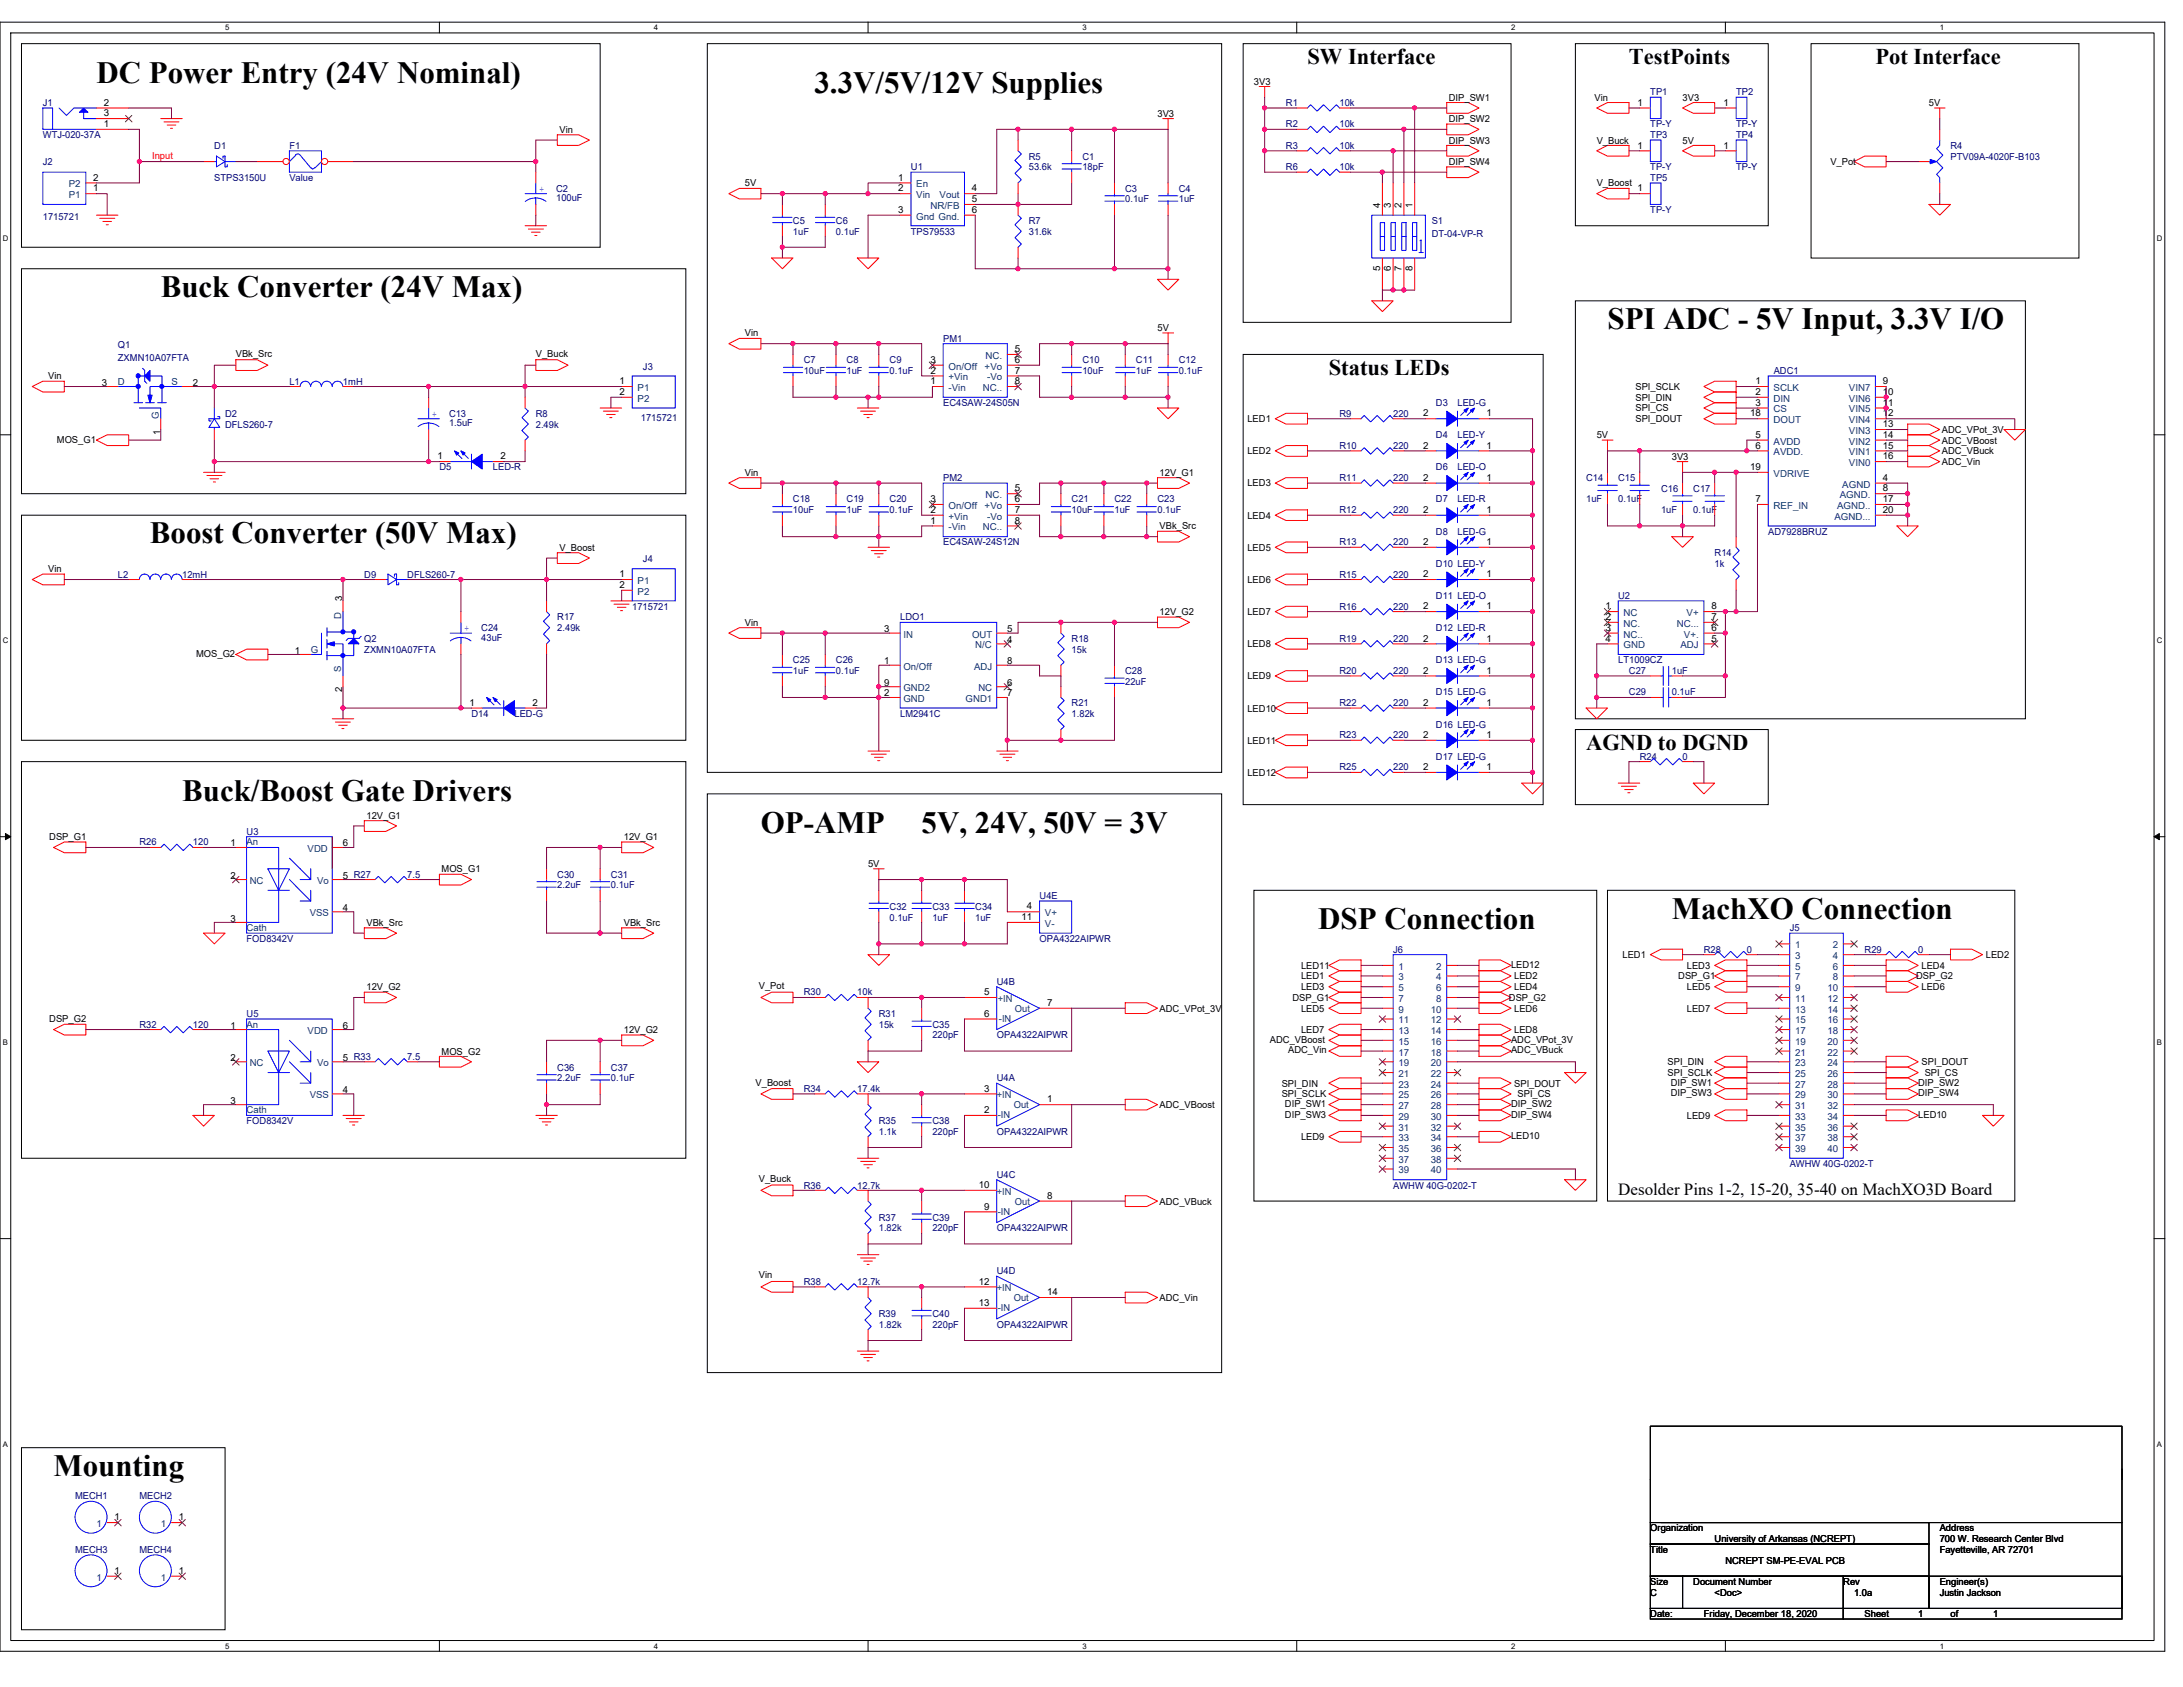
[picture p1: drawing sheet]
<svg xmlns="http://www.w3.org/2000/svg" width="279mm" height="216mm" viewBox="0 0 279 216" stroke-linecap="round" stroke-linejoin="round" font-family="sans-serif">
<defs><g id="words">
<g font-size="4">
<text x="12.3" y="10.6">DC Power Entry (24V Nominal)</text>
<text x="104.2" y="11.9">3.3V/5V/12V Supplies</text>
<text x="20.6" y="38">Buck Converter (24V Max)</text>
<text x="205.7" y="42.1">SPI ADC - 5V Input, 3.3V I/O</text>
<text x="19.2" y="69.6">Boost Converter (50V Max)</text>
<text x="23.3" y="102.5">Buck/Boost Gate Drivers</text>
<text x="97.4" y="106.6">OP-AMP</text>
<text x="118" y="106.6">5V, 24V, 50V = 3V</text>
<text x="168.7" y="118.9">DSP Connection</text>
<text x="214" y="117.6">MachXO Connection</text>
<text x="6.9" y="188.9">Mounting</text>
</g>
<g font-size="2.9">
<text x="167.3" y="8.2">SW Interface</text>
<text x="208.5" y="8.2">TestPoints</text>
<text x="240" y="8.2">Pot Interface</text>
<text x="170.1" y="48">Status LEDs</text>
<text x="203" y="96">AGND to DGND</text>
</g>
<text font-size="2.2" x="207.1" y="152.9">Desolder Pins 1-2, 15-20, 35-40 on MachXO3D Board</text>
<g font-size="1.2">
<text x="160.5" y="10.8">3V3</text>
<text x="13.3" y="13.5">2</text>
<text x="13.3" y="14.9">3</text>
<text x="13.3" y="16.3">1</text>
<text x="71.6" y="17">Vin</text>
<text x="148.1" y="14.9">3V3</text>
<text x="185.4" y="12.9">DIP_SW1</text>
<text x="185.4" y="15.6">DIP_SW2</text>
<text x="204.1" y="12.9">Vin</text>
<text x="209.6" y="13.5">1</text>
<text x="215.3" y="12.9">3V3</text>
<text x="220.6" y="13.5">1</text>
<text x="246.9" y="13.6">5V</text>
<text x="11.9" y="23.1">2</text>
<text x="95.3" y="23.9">5V</text>
<text x="115" y="23.1">1</text>
<text x="185.4" y="18.4">DIP_SW3</text>
<text x="185.4" y="21.1">DIP_SW4</text>
<text x="204.4" y="18.4">V_Buck</text>
<text x="204.4" y="23.9">V_Boost</text>
<text x="209.6" y="19">1</text>
<text x="215.3" y="18.4">5V</text>
<text x="220.6" y="19">1</text>
<text x="234.3" y="21.1">V_Pot</text>
<text x="11.9" y="24.5">1</text>
<text x="115" y="24.5">2</text>
<text x="115" y="27.2">3</text>
<text x="124.4" y="27.2">6</text>
<text x="124.4" y="25.9">5</text>
<text x="124.4" y="24.5">4</text>
<text x="176.6" y="26.6" transform="rotate(-90 176.6 26.6)">4</text>
<text x="178" y="26.6" transform="rotate(-90 178 26.6)">3</text>
<text x="179.4" y="26.6" transform="rotate(-90 179.4 26.6)">2</text>
<text x="180.8" y="26.6" transform="rotate(-90 180.8 26.6)">1</text>
<text x="209.6" y="24.5">1</text>
<text x="176.6" y="34.7" transform="rotate(-90 176.6 34.7)">5</text>
<text x="178" y="34.7" transform="rotate(-90 178 34.7)">6</text>
<text x="179.4" y="34.7" transform="rotate(-90 179.4 34.7)">7</text>
<text x="180.8" y="34.7" transform="rotate(-90 180.8 34.7)">8</text>
<text x="30.2" y="45.7">VBk_Src</text>
<text x="68.6" y="45.7">V_Buck</text>
<text x="95.3" y="43.1">Vin</text>
<text x="119.1" y="47.8">2</text>
<text x="119.1" y="46.4">3</text>
<text x="129.9" y="47.8">7</text>
<text x="129.9" y="45.1">5</text>
<text x="129.9" y="46.4">6</text>
<text x="148.1" y="42.4">5V</text>
<text x="6.2" y="48.5">Vin</text>
<text x="13" y="49.4">3</text>
<text x="24.7" y="49.4">2</text>
<text x="79.3" y="49.2">1</text>
<text x="79.3" y="50.5">2</text>
<text x="119.1" y="49.2">1</text>
<text x="129.9" y="49.2">8</text>
<text x="182.2" y="53.3">2</text>
<text x="190.2" y="53.3">1</text>
<text x="209.3" y="49.9">SPI_SCLK</text>
<text x="209.3" y="51.3">SPI_DIN</text>
<text x="209.3" y="52.7">SPI_CS</text>
<text x="224" y="53.3">18</text>
<text x="224.7" y="49.2">1</text>
<text x="224.7" y="50.5">2</text>
<text x="224.7" y="51.9">3</text>
<text x="241" y="49.2">9</text>
<text x="241" y="50.5">10</text>
<text x="241" y="51.9">11</text>
<text x="241" y="53.3">12</text>
<text x="7.3" y="56.6">MOS_G1</text>
<text x="20.5" y="55.6" transform="rotate(-90 20.5 55.6)">1</text>
<text x="56" y="58.8">1</text>
<text x="64.1" y="58.8">2</text>
<text x="159.7" y="54">LED1</text>
<text x="159.7" y="58.1">LED2</text>
<text x="182.2" y="57.4">2</text>
<text x="190.2" y="57.4">1</text>
<text x="204.4" y="56.1">5V</text>
<text x="209.3" y="54">SPI_DOUT</text>
<text x="214" y="58.8">3V3</text>
<text x="224.7" y="56">5</text>
<text x="224.7" y="57.4">6</text>
<text x="241" y="54.7">13</text>
<text x="241" y="56">14</text>
<text x="241" y="57.4">15</text>
<text x="241" y="58.8">16</text>
<text x="248.5" y="55.4">ADC_VPot_3V</text>
<text x="248.5" y="56.8">ADC_VBoost</text>
<text x="248.5" y="58.1">ADC_VBuck</text>
<text x="248.5" y="59.5">ADC_Vin</text>
<text x="95.3" y="60.9">Vin</text>
<text x="119.1" y="65.6">2</text>
<text x="119.1" y="64.3">3</text>
<text x="129.9" y="65.6">7</text>
<text x="129.9" y="62.9">5</text>
<text x="129.9" y="64.3">6</text>
<text x="148.4" y="60.9">12V_G1</text>
<text x="159.7" y="62.3">LED3</text>
<text x="182.2" y="61.5">2</text>
<text x="182.2" y="65.6">2</text>
<text x="190.2" y="61.5">1</text>
<text x="190.2" y="65.6">1</text>
<text x="224" y="60.2">19</text>
<text x="224.7" y="64.3">7</text>
<text x="241" y="65.6">20</text>
<text x="241" y="61.5">4</text>
<text x="241" y="64.3">17</text>
<text x="241" y="62.9">8</text>
<text x="71.6" y="70.5">V_Boost</text>
<text x="119.1" y="67">1</text>
<text x="129.9" y="67">8</text>
<text x="148.4" y="67.7">VBk_Src</text>
<text x="159.7" y="66.4">LED4</text>
<text x="159.7" y="70.5">LED5</text>
<text x="182.2" y="69.7">2</text>
<text x="190.2" y="69.7">1</text>
<text x="6.2" y="73.2">Vin</text>
<text x="43.8" y="76.9" transform="rotate(-90 43.8 76.9)">3</text>
<text x="79.3" y="73.9">1</text>
<text x="79.3" y="75.2">2</text>
<text x="159.7" y="74.6">LED6</text>
<text x="182.2" y="73.9">2</text>
<text x="182.2" y="78">2</text>
<text x="190.2" y="73.9">1</text>
<text x="190.2" y="78">1</text>
<text x="205.5" y="78">1</text>
<text x="219" y="78">8</text>
<text x="37.7" y="83.7">1</text>
<text x="95.3" y="80.1">Vin</text>
<text x="113.2" y="80.9">3</text>
<text x="128.9" y="82.3">4</text>
<text x="128.9" y="80.9">5</text>
<text x="148.4" y="78.7">12V_G2</text>
<text x="159.7" y="78.7">LED7</text>
<text x="159.7" y="82.8">LED8</text>
<text x="182.2" y="82.1">2</text>
<text x="190.2" y="82.1">1</text>
<text x="205.5" y="79.4">2</text>
<text x="205.5" y="80.7">3</text>
<text x="205.5" y="82.1">4</text>
<text x="219" y="82.1">5</text>
<text x="219" y="79.4">7</text>
<text x="219" y="80.7">6</text>
<text x="25.1" y="84.1">MOS_G2</text>
<text x="43.8" y="88.6" transform="rotate(-90 43.8 88.6)">2</text>
<text x="113.2" y="85">1</text>
<text x="113.2" y="89.1">2</text>
<text x="113.2" y="87.8">9</text>
<text x="128.9" y="87.8">6</text>
<text x="128.9" y="89.1">7</text>
<text x="128.9" y="85">8</text>
<text x="159.7" y="87">LED9</text>
<text x="182.2" y="86.2">2</text>
<text x="190.2" y="86.2">1</text>
<text x="60.1" y="90.3">1</text>
<text x="68.2" y="90.3">2</text>
<text x="159.7" y="91.1">LED10</text>
<text x="159.7" y="95.2">LED11</text>
<text x="182.2" y="90.3">2</text>
<text x="182.2" y="94.4">2</text>
<text x="190.2" y="90.3">1</text>
<text x="190.2" y="94.4">1</text>
<text x="159.7" y="99.3">LED12</text>
<text x="182.2" y="98.6">2</text>
<text x="190.2" y="98.6">1</text>
<text x="6.3" y="107.5">DSP_G1</text>
<text x="46.9" y="104.8">12V_G1</text>
<text x="79.8" y="107.5">12V_G1</text>
<text x="29.5" y="108.3">1</text>
<text x="29.5" y="112.5">2</text>
<text x="43.9" y="112.5">5 R27</text>
<text x="43.9" y="108.3">6</text>
<text x="56.5" y="111.6">MOS_G1</text>
<text x="111.1" y="111">5V</text>
<text x="29.5" y="117.9">3</text>
<text x="43.9" y="116.6">4</text>
<text x="46.9" y="118.5">VBk_Src</text>
<text x="79.8" y="118.5">VBk_Src</text>
<text x="130.7" y="117.8">11</text>
<text x="131.4" y="116.4">4</text>
<text x="166.5" y="125.3">LED1</text>
<text x="166.5" y="124">LED11</text>
<text x="193.4" y="123.8">LED12</text>
<text x="193.8" y="125.3">LED2</text>
<text x="207.7" y="122.6">LED1</text>
<text x="214.8" y="125.3">DSP_G1</text>
<text x="215.9" y="124">LED3</text>
<text x="245.2" y="125.3">DSP_G2</text>
<text x="245.9" y="124">LED4</text>
<text x="254.2" y="122.6">LED2</text>
<text x="6.3" y="130.8">DSP_G2</text>
<text x="29.5" y="131.7">1</text>
<text x="43.9" y="131.7">6</text>
<text x="46.9" y="126.7">12V_G2</text>
<text x="97.1" y="126.6">V_Pot</text>
<text x="125.9" y="127.4">5</text>
<text x="125.9" y="130.1">6</text>
<text x="134" y="128.7">7</text>
<text x="148.4" y="129.5">ADC_VPot_3V</text>
<text x="165.4" y="128.1">DSP_G1</text>
<text x="166.5" y="126.7">LED3</text>
<text x="166.5" y="129.5">LED5</text>
<text x="193.1" y="128.1">DSP_G2</text>
<text x="193.8" y="126.7">LED4</text>
<text x="193.8" y="129.5">LED6</text>
<text x="215.9" y="126.7">LED5</text>
<text x="215.9" y="129.5">LED7</text>
<text x="245.9" y="126.7">LED6</text>
<text x="29.5" y="135.8">2</text>
<text x="43.9" y="135.8">5 R33</text>
<text x="56.5" y="135">MOS_G2</text>
<text x="79.8" y="132.2">12V_G2</text>
<text x="162.5" y="133.4">ADC_VBoost</text>
<text x="164.9" y="134.8">ADC_Vin</text>
<text x="166.5" y="132.2">LED7</text>
<text x="193.4" y="134.8">ADC_VBuck</text>
<text x="193.4" y="133.4">ADC_VPot_3V</text>
<text x="193.8" y="132.2">LED8</text>
<text x="213.4" y="136.3">SPI_DIN</text>
<text x="213.4" y="137.7">SPI_SCLK</text>
<text x="245.9" y="136.3">SPI_DOUT</text>
<text x="246.3" y="137.7">SPI_CS</text>
<text x="29.5" y="141.3">3</text>
<text x="43.9" y="139.9">4</text>
<text x="96.7" y="138.9">V_Boost</text>
<text x="125.9" y="139.7">3</text>
<text x="125.9" y="142.5">2</text>
<text x="134" y="141.1">1</text>
<text x="148.4" y="141.8">ADC_VBoost</text>
<text x="164" y="139.1">SPI_DIN</text>
<text x="164" y="140.4">SPI_SCLK</text>
<text x="164.5" y="141.7">DIP_SW1</text>
<text x="164.5" y="143">DIP_SW3</text>
<text x="193.4" y="141.7">DIP_SW2</text>
<text x="193.4" y="143">DIP_SW4</text>
<text x="193.8" y="139.1">SPI_DOUT</text>
<text x="194.2" y="140.4">SPI_CS</text>
<text x="213.8" y="138.9">DIP_SW1</text>
<text x="213.8" y="140.3">DIP_SW3</text>
<text x="215.9" y="143.2">LED9</text>
<text x="245.5" y="138.9">DIP_SW2</text>
<text x="245.5" y="140.3">DIP_SW4</text>
<text x="245.5" y="143">LED10</text>
<text x="166.5" y="145.9">LED9</text>
<text x="193.4" y="145.8">LED10</text>
<text x="97.1" y="151.3">V_Buck</text>
<text x="125.3" y="152">10</text>
<text x="125.9" y="154.8">9</text>
<text x="134" y="153.4">8</text>
<text x="148.4" y="154.2">ADC_VBuck</text>
<text x="97.1" y="163.6">Vin</text>
<text x="125.3" y="164.4">12</text>
<text x="125.3" y="167.1">13</text>
<text x="134" y="165.8">14</text>
<text x="148.4" y="166.5">ADC_Vin</text>
<text x="14.7" y="194.6">1</text>
<text x="22.9" y="194.6">1</text>
<text x="211.2" y="196">Organization</text>
<text x="219.5" y="197.4">University of Arkansas (NCREPT)</text>
<text x="248.3" y="196">Address</text>
<text x="248.3" y="197.4">700 W. Research Center Blvd</text>
<text x="14.7" y="201.4">1</text>
<text x="22.9" y="201.4">1</text>
<text x="211.2" y="198.7">Title</text>
<text x="211.2" y="202.8">Size</text>
<text x="216.7" y="202.8">Document Number</text>
<text x="220.8" y="200.1">NCREPT SM-PE-EVAL PCB</text>
<text x="235.9" y="202.8">Rev</text>
<text x="248.3" y="202.8">Engineer(s)</text>
<text x="248.3" y="198.7">Fayetteville, AR 72701</text>
<text x="211.2" y="207">Date:</text>
<text x="211.2" y="204.2">C</text>
<text x="218.1" y="207">Friday, December 18, 2020</text>
<text x="219.5" y="204.2">&lt;Doc&gt;</text>
<text x="237.3" y="204.2">1.0a</text>
<text x="238.7" y="207">Sheet</text>
<text x="245.5" y="207">1</text>
<text x="248.3" y="204.2">Justin Jackson</text>
<text x="249.6" y="207">of</text>
<text x="255.1" y="207">1</text>
</g>
<g font-size="1.2" fill="#000080">
<text x="5.5" y="13.6">J1</text>
<text x="5.5" y="17.7">WTJ-020-37A</text>
<text x="164.6" y="13.6">R1</text>
<text x="164.6" y="16.3">R2</text>
<text x="171.4" y="13.6">10k</text>
<text x="171.4" y="16.3">10k</text>
<text x="211.2" y="17.7">TP3</text>
<text x="211.2" y="12.2">TP1</text>
<text x="211.2" y="16.3">TP-Y</text>
<text x="222.2" y="17.7">TP4</text>
<text x="222.2" y="12.2">TP2</text>
<text x="222.2" y="16.3">TP-Y</text>
<text x="5.5" y="21.1">J2</text>
<text x="27.4" y="19">D1</text>
<text x="27.4" y="23.2">STPS3150U</text>
<text x="37" y="19">F1</text>
<text x="37" y="23.2">Value</text>
<text x="116.6" y="21.8">U1</text>
<text x="131.7" y="20.4">R5</text>
<text x="131.7" y="21.8">53.6k</text>
<text x="138.5" y="20.4">C1</text>
<text x="138.5" y="21.8">18pF</text>
<text x="164.6" y="19">R3</text>
<text x="164.6" y="21.8">R6</text>
<text x="171.4" y="19">10k</text>
<text x="171.4" y="21.8">10k</text>
<text x="211.2" y="21.8">TP-Y</text>
<text x="211.2" y="23.2">TP5</text>
<text x="222.2" y="21.8">TP-Y</text>
<text x="249.6" y="19">R4</text>
<text x="249.6" y="20.4">PTV09A-4020F-B103</text>
<text x="5.5" y="28.1">1715721</text>
<text x="71.2" y="24.5">C2</text>
<text x="71.2" y="25.8">100uF</text>
<text x="101.5" y="28.7">C5</text>
<text x="107" y="28.7">C6</text>
<text x="131.7" y="28.7">R7</text>
<text x="144" y="24.5">C3</text>
<text x="144" y="25.9">0.1uF</text>
<text x="150.9" y="24.5">C4</text>
<text x="150.9" y="25.9">1uF</text>
<text x="183.2" y="28.7">S1</text>
<text x="211.2" y="27.3">TP-Y</text>
<text x="101.5" y="30">1uF</text>
<text x="107" y="30">0.1uF</text>
<text x="116.6" y="30">TPS79533</text>
<text x="131.7" y="30">31.6k</text>
<text x="183.2" y="30.3">DT-04-VP-R</text>
<text x="15.1" y="44.6">Q1</text>
<text x="15.1" y="46.2">ZXMN10A07FTA</text>
<text x="82.3" y="47.3">J3</text>
<text x="102.9" y="46.5">C7</text>
<text x="102.9" y="47.9">10uF</text>
<text x="108.4" y="46.5">C8</text>
<text x="108.4" y="47.9">1uF</text>
<text x="113.9" y="46.5">C9</text>
<text x="113.9" y="47.9">0.1uF</text>
<text x="120.7" y="43.7">PM1</text>
<text x="138.5" y="46.5">C10</text>
<text x="138.5" y="47.9">10uF</text>
<text x="145.4" y="46.5">C11</text>
<text x="145.4" y="47.9">1uF</text>
<text x="150.9" y="46.5">C12</text>
<text x="150.9" y="47.9">0.1uF</text>
<text x="227" y="47.9">ADC1</text>
<text x="28.8" y="53.3">D2</text>
<text x="37" y="49.2">L1</text>
<text x="43.9" y="49.2">1mH</text>
<text x="57.5" y="53.3">C13</text>
<text x="68.6" y="53.3">R8</text>
<text x="82" y="53.9">1715721</text>
<text x="120.7" y="52">EC4SAW-24S05N</text>
<text x="171.4" y="53.3">R9</text>
<text x="178.3" y="53.3">220</text>
<text x="183.8" y="52">D3</text>
<text x="186.5" y="52">LED-G</text>
<text x="28.8" y="54.7">DFLS260-7</text>
<text x="57.5" y="54.6">1.5uF</text>
<text x="68.6" y="54.7">2.49k</text>
<text x="171.4" y="57.4">R10</text>
<text x="178.3" y="57.4">220</text>
<text x="183.8" y="56.1">D4</text>
<text x="186.5" y="56.1">LED-Y</text>
<text x="56.2" y="60.2">D5</text>
<text x="63.1" y="60.2">LED-R</text>
<text x="101.5" y="64.3">C18</text>
<text x="101.5" y="65.7">10uF</text>
<text x="108.4" y="64.3">C19</text>
<text x="108.4" y="65.7">1uF</text>
<text x="113.9" y="64.3">C20</text>
<text x="113.9" y="65.7">0.1uF</text>
<text x="120.7" y="61.6">PM2</text>
<text x="137.2" y="64.3">C21</text>
<text x="137.2" y="65.7">10uF</text>
<text x="142.6" y="64.3">C22</text>
<text x="142.6" y="65.7">1uF</text>
<text x="148.1" y="64.3">C23</text>
<text x="148.1" y="65.7">0.1uF</text>
<text x="171.4" y="61.6">R11</text>
<text x="171.4" y="65.7">R12</text>
<text x="178.3" y="61.6">220</text>
<text x="178.3" y="65.7">220</text>
<text x="183.8" y="60.2">D6</text>
<text x="183.8" y="64.3">D7</text>
<text x="186.5" y="60.2">LED-O</text>
<text x="186.5" y="64.3">LED-R</text>
<text x="203" y="61.6">C14</text>
<text x="203" y="64.3">1uF</text>
<text x="207.1" y="61.6">C15</text>
<text x="207.1" y="64.3">0.1uF</text>
<text x="212.6" y="62.9">C16</text>
<text x="212.6" y="65.7">1uF</text>
<text x="216.7" y="62.9">C17</text>
<text x="216.7" y="65.7">0.1uF</text>
<text x="82.3" y="72">J4</text>
<text x="120.7" y="69.8">EC4SAW-24S12N</text>
<text x="171.4" y="69.8">R13</text>
<text x="178.3" y="69.8">220</text>
<text x="183.8" y="68.4">D8</text>
<text x="186.5" y="68.4">LED-G</text>
<text x="219.5" y="71.2">R14</text>
<text x="226.3" y="68.4">AD7928BRUZ</text>
<text x="15.1" y="73.9">L2</text>
<text x="23.3" y="73.9">12mH</text>
<text x="46.6" y="73.9">D9</text>
<text x="52.1" y="73.9">DFLS260-7</text>
<text x="171.4" y="73.9">R15</text>
<text x="178.3" y="73.9">220</text>
<text x="183.8" y="72.5">D10 LED-Y</text>
<text x="183.8" y="76.7">D11 LED-O</text>
<text x="207.1" y="76.7">U2</text>
<text x="219.5" y="72.5">1k</text>
<text x="46.6" y="82.1">Q2</text>
<text x="46.6" y="83.5">ZXMN10A07FTA</text>
<text x="61.6" y="80.8">C24</text>
<text x="61.6" y="82">43uF</text>
<text x="71.3" y="79.4">R17</text>
<text x="71.3" y="80.8">2.49k</text>
<text x="80.9" y="78">1715721</text>
<text x="115.2" y="79.4">LDO1</text>
<text x="137.2" y="82.1">R18</text>
<text x="137.2" y="83.5">15k</text>
<text x="171.4" y="78">R16</text>
<text x="171.4" y="82.1">R19</text>
<text x="178.3" y="78">220</text>
<text x="178.3" y="82.1">220</text>
<text x="183.8" y="80.8">D12 LED-R</text>
<text x="101.5" y="84.9">C25</text>
<text x="101.5" y="86.3">1uF</text>
<text x="107" y="84.9">C26</text>
<text x="107" y="86.3">0.1uF</text>
<text x="144" y="86.3">C28</text>
<text x="144" y="87.6">22uF</text>
<text x="171.4" y="86.3">R20</text>
<text x="178.3" y="86.3">220</text>
<text x="183.8" y="89">D15 LED-G</text>
<text x="183.8" y="84.9">D13 LED-G</text>
<text x="207.1" y="84.9">LT1009CZ</text>
<text x="208.5" y="89">C29</text>
<text x="208.5" y="86.3">C27</text>
<text x="214" y="89">0.1uF</text>
<text x="214" y="86.3">1uF</text>
<text x="60.3" y="91.7">D14</text>
<text x="65.8" y="91.7">LED-G</text>
<text x="115.2" y="91.7">LM2941C</text>
<text x="137.2" y="90.4">R21</text>
<text x="137.2" y="91.7">1.82k</text>
<text x="171.4" y="90.4">R22</text>
<text x="171.4" y="94.5">R23</text>
<text x="178.3" y="90.4">220</text>
<text x="178.3" y="94.5">220</text>
<text x="183.8" y="93.1">D16 LED-G</text>
<text x="171.4" y="98.6">R25</text>
<text x="178.3" y="98.6">220</text>
<text x="183.8" y="97.2">D17 LED-G</text>
<text x="209.9" y="97.2">R24</text>
<text x="215.3" y="97.2">0</text>
<text x="31.6" y="106.8">U3</text>
<text x="17.8" y="108.2">R26</text>
<text x="24.7" y="108.2">120</text>
<text x="52.1" y="112.3">7.5</text>
<text x="71.3" y="112.3">C30</text>
<text x="71.3" y="113.7">2.2uF</text>
<text x="78.2" y="112.3">C31</text>
<text x="78.2" y="113.7">0.1uF</text>
<text x="113.9" y="116.4">C32</text>
<text x="113.9" y="117.8">0.1uF</text>
<text x="119.3" y="116.4">C33</text>
<text x="119.3" y="117.8">1uF</text>
<text x="124.8" y="116.4">C34</text>
<text x="124.8" y="117.8">1uF</text>
<text x="133.1" y="115.1">U4E</text>
<text x="229.1" y="119.2">J5</text>
<text x="31.6" y="120.5">FOD8342V</text>
<text x="133.1" y="120.5">OPA4322AIPWR</text>
<text x="178.3" y="121.9">J6</text>
<text x="218.1" y="121.9">R28</text>
<text x="223.6" y="121.9">0</text>
<text x="238.7" y="121.9">R29</text>
<text x="245.5" y="121.9">0</text>
<text x="17.8" y="131.5">R32</text>
<text x="24.7" y="131.5">120</text>
<text x="31.6" y="130.2">U5</text>
<text x="102.9" y="127.4">R30</text>
<text x="109.7" y="127.4">10k</text>
<text x="112.5" y="130.2">R31</text>
<text x="112.5" y="131.5">15k</text>
<text x="119.3" y="131.5">C35</text>
<text x="127.6" y="126">U4B</text>
<text x="52.1" y="135.6">7.5</text>
<text x="71.3" y="137">C36</text>
<text x="78.2" y="137">C37</text>
<text x="119.3" y="132.9">220pF</text>
<text x="127.6" y="132.9">OPA4322AIPWR</text>
<text x="31.6" y="143.9">FOD8342V</text>
<text x="71.3" y="138.4">2.2uF</text>
<text x="78.2" y="138.4">0.1uF</text>
<text x="102.9" y="139.7">R34</text>
<text x="109.7" y="139.7">17.4k</text>
<text x="112.5" y="143.9">R35</text>
<text x="119.3" y="143.9">C38</text>
<text x="127.6" y="138.4">U4A</text>
<text x="112.5" y="145.2">1.1k</text>
<text x="119.3" y="145.2">220pF</text>
<text x="127.6" y="145.2">OPA4322AIPWR</text>
<text x="229.1" y="149.4">AWHW 40G-0202-T</text>
<text x="102.9" y="152.1">R36</text>
<text x="109.7" y="152.1">12.7k</text>
<text x="127.6" y="150.7">U4C</text>
<text x="178.3" y="152.1">AWHW 40G-0202-T</text>
<text x="112.5" y="156.2">R37</text>
<text x="112.5" y="157.6">1.82k</text>
<text x="119.3" y="156.2">C39</text>
<text x="119.3" y="157.6">220pF</text>
<text x="127.6" y="157.6">OPA4322AIPWR</text>
<text x="102.9" y="164.4">R38</text>
<text x="109.7" y="164.4">12.7k</text>
<text x="127.6" y="163.1">U4D</text>
<text x="112.5" y="168.6">R39</text>
<text x="112.5" y="169.9">1.82k</text>
<text x="119.3" y="168.6">C40</text>
<text x="119.3" y="169.9">220pF</text>
<text x="127.6" y="169.9">OPA4322AIPWR</text>
<text x="9.6" y="191.9">MECH1</text>
<text x="17.8" y="191.9">MECH2</text>
<text x="9.6" y="198.7">MECH3</text>
<text x="17.8" y="198.7">MECH4</text>
</g>
<g font-size="1.2" fill="#004080">
<text x="8.8" y="24">P2</text>
<text x="117.3" y="24">En</text>
<text x="8.8" y="25.4">P1</text>
<text x="117.3" y="25.4">Vin</text>
<text x="117.3" y="28.1">Gnd Gnd.</text>
<text x="119.1" y="26.7">NR/FB</text>
<text x="120.2" y="25.4">Vout</text>
<text x="121.4" y="47.3">On/Off</text>
<text x="126" y="47.3">+Vo</text>
<text x="126.1" y="45.9">NC.</text>
<text x="15.1" y="49.2">D</text>
<text x="20.3" y="53.6" transform="rotate(-90 20.3 53.6)">G</text>
<text x="21.9" y="49.2">S</text>
<text x="81.6" y="50">P1</text>
<text x="81.6" y="51.4">P2</text>
<text x="121.4" y="50">-Vin</text>
<text x="121.4" y="48.7">+Vin</text>
<text x="125.8" y="50">NC..</text>
<text x="126.3" y="48.7">-Vo</text>
<text x="227" y="50">SCLK</text>
<text x="227" y="51.4">DIN</text>
<text x="227" y="52.8">CS</text>
<text x="236.6" y="50">VIN7</text>
<text x="236.6" y="51.4">VIN6</text>
<text x="236.6" y="52.8">VIN5</text>
<text x="227" y="56.9">AVDD</text>
<text x="227" y="58.3">AVDD.</text>
<text x="227" y="54.2">DOUT</text>
<text x="236.6" y="54.2">VIN4</text>
<text x="236.6" y="55.5">VIN3</text>
<text x="236.6" y="56.9">VIN2</text>
<text x="236.6" y="58.3">VIN1</text>
<text x="236.6" y="59.6">VIN0</text>
<text x="121.4" y="65.1">On/Off</text>
<text x="126" y="65.1">+Vo</text>
<text x="126.1" y="63.8">NC.</text>
<text x="227" y="65.1">REF_IN</text>
<text x="227" y="61">VDRIVE</text>
<text x="235.1" y="65.1">AGND..</text>
<text x="235.5" y="63.8">AGND.</text>
<text x="235.8" y="62.4">AGND</text>
<text x="121.4" y="67.9">-Vin</text>
<text x="121.4" y="66.5">+Vin</text>
<text x="125.8" y="67.9">NC..</text>
<text x="126.3" y="66.5">-Vo</text>
<text x="234.8" y="66.5">AGND...</text>
<text x="81.6" y="74.7">P1</text>
<text x="81.6" y="76.1">P2</text>
<text x="39.8" y="83.5">G</text>
<text x="43.7" y="79.2" transform="rotate(-90 43.7 79.2)">D</text>
<text x="115.6" y="81.6">IN</text>
<text x="124.4" y="81.6">OUT</text>
<text x="124.8" y="83">N/C</text>
<text x="207.8" y="78.8">NC</text>
<text x="207.8" y="80.2">NC.</text>
<text x="207.8" y="81.6">NC..</text>
<text x="207.8" y="83">GND</text>
<text x="214.6" y="80.2">NC...</text>
<text x="215.1" y="83">ADJ</text>
<text x="215.5" y="81.6">V+.</text>
<text x="215.9" y="78.8">V+</text>
<text x="43.7" y="86" transform="rotate(-90 43.7 86)">S</text>
<text x="115.6" y="85.7">On/Off</text>
<text x="115.6" y="89.8">GND</text>
<text x="115.6" y="88.5">GND2</text>
<text x="123.6" y="89.8">GND1</text>
<text x="124.7" y="85.7">ADJ</text>
<text x="125.2" y="88.5">NC</text>
<text x="31.6" y="108.2">An</text>
<text x="32" y="113.1">NC</text>
<text x="39.4" y="109">VDD</text>
<text x="40.6" y="113.1">Vo</text>
<text x="31.6" y="119.2">Cath</text>
<text x="39.6" y="117.3">VSS</text>
<text x="133.7" y="117.3">V+</text>
<text x="133.7" y="118.6">V-</text>
<text x="179" y="124.1">1</text>
<text x="179" y="125.5">3</text>
<text x="183.8" y="124.1">2</text>
<text x="183.8" y="125.5">4</text>
<text x="229.7" y="121.4">1</text>
<text x="229.7" y="122.7">3</text>
<text x="229.7" y="124.1">5</text>
<text x="229.7" y="125.5">7</text>
<text x="234.6" y="121.4">2</text>
<text x="234.6" y="122.7">4</text>
<text x="234.6" y="124.1">6</text>
<text x="234.6" y="125.5">8</text>
<text x="31.6" y="131.5">An</text>
<text x="127.7" y="128.2">+IN</text>
<text x="127.8" y="130.8">-IN</text>
<text x="129.9" y="129.5">Out</text>
<text x="179" y="126.9">5</text>
<text x="179" y="128.2">7</text>
<text x="179" y="129.6">9</text>
<text x="179" y="131">11</text>
<text x="183.1" y="129.6">10</text>
<text x="183.1" y="131">12</text>
<text x="183.8" y="126.9">6</text>
<text x="183.8" y="128.2">8</text>
<text x="229.7" y="126.9">9</text>
<text x="229.7" y="128.2">11</text>
<text x="229.7" y="129.6">13</text>
<text x="229.7" y="131">15</text>
<text x="233.9" y="126.9">10</text>
<text x="233.9" y="128.2">12</text>
<text x="233.9" y="129.6">14</text>
<text x="233.9" y="131">16</text>
<text x="32" y="136.5">NC</text>
<text x="39.4" y="132.3">VDD</text>
<text x="40.6" y="136.5">Vo</text>
<text x="179" y="132.3">13</text>
<text x="179" y="133.7">15</text>
<text x="179" y="135.1">17</text>
<text x="179" y="136.5">19</text>
<text x="179" y="137.8">21</text>
<text x="183.1" y="132.3">14</text>
<text x="183.1" y="133.7">16</text>
<text x="183.1" y="135.1">18</text>
<text x="183.1" y="136.5">20</text>
<text x="183.1" y="137.8">22</text>
<text x="229.7" y="132.3">17</text>
<text x="229.7" y="133.7">19</text>
<text x="229.7" y="135.1">21</text>
<text x="229.7" y="136.5">23</text>
<text x="229.7" y="137.8">25</text>
<text x="233.9" y="132.3">18</text>
<text x="233.9" y="133.7">20</text>
<text x="233.9" y="135.1">22</text>
<text x="233.9" y="136.5">24</text>
<text x="233.9" y="137.8">26</text>
<text x="31.6" y="142.5">Cath</text>
<text x="39.6" y="140.6">VSS</text>
<text x="127.6" y="140.6">+IN</text>
<text x="127.7" y="143">-IN</text>
<text x="129.8" y="141.8">Out</text>
<text x="179" y="139.2">23</text>
<text x="179" y="140.6">25</text>
<text x="179" y="141.9">27</text>
<text x="179" y="143.3">29</text>
<text x="183.1" y="139.2">24</text>
<text x="183.1" y="140.6">26</text>
<text x="183.1" y="141.9">28</text>
<text x="183.1" y="143.3">30</text>
<text x="229.7" y="139.2">27</text>
<text x="229.7" y="140.6">29</text>
<text x="229.7" y="141.9">31</text>
<text x="229.7" y="143.3">33</text>
<text x="233.9" y="139.2">28</text>
<text x="233.9" y="140.6">30</text>
<text x="233.9" y="141.9">32</text>
<text x="233.9" y="143.3">34</text>
<text x="179" y="144.7">31</text>
<text x="179" y="146">33</text>
<text x="179" y="147.4">35</text>
<text x="179" y="148.8">37</text>
<text x="183.1" y="144.7">32</text>
<text x="183.1" y="146">34</text>
<text x="183.1" y="147.4">36</text>
<text x="183.1" y="148.8">38</text>
<text x="229.7" y="144.7">35</text>
<text x="229.7" y="146">37</text>
<text x="229.7" y="147.4">39</text>
<text x="233.9" y="144.7">36</text>
<text x="233.9" y="146">38</text>
<text x="233.9" y="147.4">40</text>
<text x="127.6" y="152.9">+IN</text>
<text x="127.7" y="155.5">-IN</text>
<text x="129.9" y="154.2">Out</text>
<text x="179" y="150.2">39</text>
<text x="183.1" y="150.2">40</text>
<text x="127.6" y="165.3">+IN</text>
<text x="127.7" y="167.7">-IN</text>
<text x="129.8" y="166.5">Out</text>
<text x="12.4" y="195.4">1</text>
<text x="20.6" y="195.4">1</text>
<text x="12.4" y="202.3">1</text>
<text x="20.6" y="202.3">1</text>
</g>
<text font-size="1.2" fill="#f00" x="19.5" y="20.4">Input</text>
<g font-size="1.2" fill="#00f">
<text x="69" y="24.5">+</text>
<text x="55.3" y="53.3">+</text>
<text x="59.4" y="80.8">+</text>
</g>
<g font-size="1">
<text x="28.8" y="3.9">5</text>
<text x="83.7" y="3.9">4</text>
<text x="138.5" y="3.9">3</text>
<text x="193.4" y="3.9">2</text>
<text x="248.3" y="3.9">1</text>
<text x=".4" y="30.8">D</text>
<text x="276.1" y="30.8">D</text>
<text x=".4" y="82.3">C</text>
<text x="276.1" y="82.3">C</text>
<text x=".4" y="133.7">B</text>
<text x="276.1" y="133.7">B</text>
<text x=".4" y="185.1">A</text>
<text x="276.1" y="185.1">A</text>
<text x="28.8" y="211">5</text>
<text x="83.7" y="211">4</text>
<text x="138.5" y="211">3</text>
<text x="193.4" y="211">2</text>
<text x="248.3" y="211">1</text>
</g>
</g></defs>
<path d="M0 2.8h277.1v208.5h-277.1zM1.4 4.2h274.3v205.8h-274.3z" fill="none" stroke="#000" stroke-width=".13"/>
<g fill="#fff">
<path d="M28.8 3h.6v1.1h-.6z"/>
<path d="M28.8 210.1h.6v1.1h-.6z"/>
</g>
<path d="M56.2 2.8v1.4M56.2 210v1.3" fill="none" stroke="#000" stroke-width=".13"/>
<g fill="#fff">
<path d="M83.7 3h.5v1.1h-.5z"/>
<path d="M83.7 210.1h.5v1.1h-.5z"/>
</g>
<path d="M111.1 2.8v1.4M111.1 210v1.3" fill="none" stroke="#000" stroke-width=".13"/>
<g fill="#fff">
<path d="M138.5 3h.6v1.1h-.6z"/>
<path d="M138.5 210.1h.6v1.1h-.6z"/>
</g>
<path d="M166 2.8v1.4M166 210v1.3" fill="none" stroke="#000" stroke-width=".13"/>
<g fill="#fff">
<path d="M193.4 3h.6v1.1h-.6z"/>
<path d="M193.4 210.1h.6v1.1h-.6z"/>
</g>
<path d="M220.8 2.8v1.4M220.8 210v1.3" fill="none" stroke="#000" stroke-width=".13"/>
<g fill="#fff">
<path d="M248.3 3h.5v1.1h-.5z"/>
<path d="M248.3 210.1h.5v1.1h-.5z"/>
<path d="M.4 29.9h.7v1.1h-.7z"/>
<path d="M276.1 29.9h.7v1.1h-.7z"/>
<path d="M.4 81.4h.7v1.1h-.7z"/>
<path d="M276.1 81.4h.7v1.1h-.7z"/>
</g>
<path d="M0 55.6h1.4M275.7 55.6h1.4" fill="none" stroke="#000" stroke-width=".13"/>
<g fill="#fff">
<path d="M.4 132.8h.6v1.1h-.6z"/>
<path d="M276.1 132.8h.6v1.1h-.6z"/>
</g>
<path d="M0 107.1h1.4M275.7 107.1h1.4" fill="none" stroke="#000" stroke-width=".13"/>
<path d="M.7 106.7l.7 .4-.7 .4zM275.7 107.1l.7-.4v.8z" fill="#000" stroke="#000" stroke-width=".13"/>
<g fill="#fff">
<path d="M.4 184.2h.6v1.1h-.6z"/>
<path d="M276.1 184.2h.6v1.1h-.6z"/>
</g>
<g fill="none" stroke="#000" stroke-width=".13">
<path d="M2.8 5.6h74v26h-74zM90.5 5.6h65.9v93.2h-65.9zM159.1 5.6h34.3v35.7h-34.3zM201.6 5.6h24.7v23.3h-24.7zM231.8 5.6h34.3v27.4h-34.3zM2.8 34.4h85v28.8h-85zM201.6 38.5h57.6v53.5h-57.6zM159.1 45.4h38.4v57.6h-38.4zM2.8 65.9h85v28.8h-85zM2.8 97.5h85v50.7h-85zM201.6 93.4h24.7v9.6h-24.7zM90.5 101.6h65.9v74.1h-65.9z"/>
<path d="M160.5 113.9h43.9v39.8h-43.9zM205.7 113.9h52.2v39.8h-52.2zM0 158.5h1.4M275.7 158.5h1.4M2.8 185.3h26v23.3h-26zM211.2 194.9h35.7v2.7h-35.7zM211.2 197.6h35.7v4.1h-35.7zM212.6 194.9h59M271.6 188v6.9M271.6 189.4v-6.9h-60.4v12.4M271.6 194.9v10.9M211.2 201.7h4.1v4.1h-4.1z"/>
<path d="M211.2 205.8h24.7v1.4h-24.7zM215.3 201.7h20.6v4.1h-20.6zM235.9 201.7h11v4.1h-11zM235.9 205.8h35.7v1.4h-35.7zM246.9 201.7h24.7v4.1h-24.7z"/>
</g>
<g fill="none" stroke="#f00" stroke-width=".13">
<path d="M12.3 13.8h4.2M12.3 15.2h4.2M12.3 16.6h4.2M20.6 15.2h2.7M21 15.6h1.9M21.4 16h1.1M21.8 16.4h.3M71.3 17.3h2.8l1.3 .6-1.3 .7h-2.8zM137.2 19.3v1.4M148.8 15.2h1.4M149.5 15.2v1.4M161.2 11.1h1.3"/>
<path d="M161.9 11.1v1.3M166 19.3h1.3M171.4 19.3h1.4M185.2 13.1h2.7l1.4 .7-1.4 .7h-2.7zM185.2 15.9h2.7l1.4 .7-1.4 .7h-2.7zM185.2 18.6h2.7l1.4 .7-1.4 .7h-2.7zM204.4 13.8l1.3-.7h2.8v1.4h-2.8zM204.4 19.3l1.3-.7h2.8v1.4h-2.8zM209.9 19.3h1.3M209.9 13.8h1.3M215.3 13.8l1.4-.7h2.8v1.4h-2.8zM215.3 19.3l1.4-.7h2.8v1.4h-2.8z"/>
<path d="M247.6 13.8h1.3M248.3 16.6v1.3M248.3 13.8v1.4M12.3 27.5h2.8M12.8 27.9h1.9M13.2 28.3h1.1M13.6 28.8h.3M67.2 28.9h2.8M67.6 29.3h2M68 29.7h1.1M68.5 30.1h.2M93.3 24.8l1.3-.7h2.8v1.4h-2.8z"/>
<path d="M98.8 33h2.7l-1.4 1.4zM105.6 26.2v1.3M105.6 28.9v1.4M109.7 33h2.8l-1.4 1.4zM137.2 22v1.4M148.1 35.8h2.8l-1.4 1.3zM175.6 38.5h2.7l-1.4 1.4zM176.9 23.4v4.1M176.9 33v4.1M178.3 23.4v4.1M178.3 33v4.1M179.7 23.4v4.1"/>
<path d="M179.7 33v4.1M181.1 23.4v4.1M181.1 33v4.1M185.2 21.4h2.7l1.4 .6-1.4 .7h-2.7zM204.4 24.8l1.3-.7h2.8v1.4h-2.8zM237.3 20.7l1.4-.7h2.7v1.4h-2.7zM245.5 20.7h1.4M246.9 26.2h2.7l-1.3 1.3zM248.3 23.4v1.4M4.1 49.5l1.4-.7h2.7v1.4h-2.7zM12.3 56.3l1.4-.7h2.8v1.4h-2.8zM30.2 46h2.7l1.4 .7-1.4 .7h-2.7z"/>
<path d="M68.6 46h2.7l1.4 .7-1.4 .7h-2.7zM76.8 52.2h2.8M77.2 52.6h1.9M77.6 53h1.1M78 53.4h.3M79.6 49.5h1.3M79.6 50.8h1.3M93.3 44l1.3-.7h2.8v1.4h-2.8zM109.7 52.2h2.8M110.2 52.6h1.9M110.6 53h1.1M111 53.4h.2"/>
<path d="M137.2 45.4v1.3M137.2 48.1v1.4M144 45.4v1.3M144 48.1v1.4M148.1 52.2h2.8l-1.4 1.4zM148.8 42.6h1.4M149.5 42.6v1.4M149.5 45.4v1.3M149.5 48.1v1.4M163.2 53.6l1.4-.7h2.7v1.4h-2.7zM163.2 57.7l1.4-.7h2.7v1.4h-2.7zM172.8 53.6h1.4"/>
<path d="M178.3 53.6h1.4M182.4 53.6h1.4M189.3 53.6h1.3M205.1 56.3h1.3M205.7 56.3v1.4M214.7 59.1h1.3M215.3 59.1v1.4M218.1 49.5l1.4-.7h2.7v1.4h-2.7zM218.1 50.8l1.4-.6h2.7v1.3h-2.7zM218.1 52.2l1.4-.7h2.7v1.4h-2.7zM218.1 53.6l1.4-.7h2.7v1.4h-2.7zM244.2 54.3h2.7l1.4 .7-1.4 .6h-2.7z"/>
<path d="M244.2 55.6h2.7l1.4 .7-1.4 .7h-2.7zM244.2 57h2.7l1.4 .7-1.4 .7h-2.7zM244.2 58.4h2.7l1.4 .7-1.4 .7h-2.7zM256.5 55h2.7l-1.3 1.3zM4.1 74.2l1.4-.7h2.7v1.3h-2.7zM26.1 60.5h2.7M26.5 60.9h1.9M26.9 61.3h1.1M27.3 61.7h.3M43.9 76.9v1.4M59 78.3v1.4M70 76.9v1.4"/>
<path d="M71.3 70.7h2.8l1.3 .7-1.3 .7h-2.8zM78.2 76.9h2.7M78.6 77.3h1.9M79 77.7h1.1M79.4 78.1h.3M93.3 61.8l1.3-.7h2.8v1.4h-2.8zM100.1 63.2v1.4M100.1 65.9v1.4M107 63.2v1.4M107 65.9v1.4M111.1 70h2.8M111.5 70.5h1.9"/>
<path d="M111.9 70.9h1.1M112.3 71.3h.3M112.5 63.2v1.4M112.5 65.9v1.4M148.1 61.1h2.8l1.4 .7-1.4 .7h-2.8zM148.1 68h2.8l1.4 .7-1.4 .7h-2.8zM148.1 79h2.8l1.4 .7-1.4 .6h-2.8zM163.2 61.8l1.4-.7h2.7v1.4h-2.7zM163.2 65.9l1.4-.6h2.7v1.3h-2.7zM163.2 70l1.4-.6h2.7v1.3h-2.7zM163.2 74.2l1.4-.7h2.7v1.3h-2.7zM163.2 78.3l1.4-.7h2.7v1.4h-2.7z"/>
<path d="M182.4 70h1.4M189.3 70h1.3M205.7 78.3h1.4M205.7 79.7h1.4M205.7 60.5v1.3M205.7 63.2v1.4M214 68.7h2.7l-1.4 1.3zM218.1 79.7h1.4M218.1 78.3h1.4M219.5 61.8v1.4M219.5 64.6v1.3M242.8 67.3h2.7l-1.3 1.4z"/>
<path d="M30.2 83.8l1.4-.7h2.7v1.4h-2.7zM38.4 83.8h1.4M42.5 92h2.8M42.9 92.4h2M43.3 92.8h1.2M43.8 93.2h.2M43.9 86.5v1.4M59 82.4v1.4M70 82.4v1.4M93.3 81l1.3-.7h2.8v1.4h-2.8zM105.6 83.8v1.3M105.6 86.5v1.4"/>
<path d="M111.1 96.1h2.8M111.5 96.5h1.9M111.9 96.9h1.1M112.3 97.3h.3M127.6 96.1h2.7M128 96.5h1.9M128.4 96.9h1.1M128.8 97.3h.3M142.6 85.1v1.4M142.6 87.9v1.4M163.2 82.4l1.4-.7h2.7v1.4h-2.7zM163.2 86.5l1.4-.7h2.7v1.4h-2.7z"/>
<path d="M163.2 90.6l1.4-.7h2.7v1.4h-2.7zM163.2 94.7l1.4-.7h2.7v1.4h-2.7zM163.2 98.8l1.4-.6h2.7v1.3h-2.7zM172.8 86.5h1.4M178.3 86.5h1.4M182.4 90.6h1.4M182.4 86.5h1.4M189.3 90.6h1.3M189.3 86.5h1.3M203 90.6h2.7l-1.3 1.4zM205.7 81h1.4M205.7 82.4h1.4"/>
<path d="M209.9 97.5h1.3M215.3 97.5h1.4M218.1 82.4h1.4M218.1 81h1.4M6.9 108.5l1.3-.7h2.8v1.3h-2.8zM26.1 119.4h2.7l-1.4 1.4zM46.6 105h2.8l1.4 .7-1.4 .7h-2.8zM46.6 118.7h2.8l1.4 .7-1.4 .7h-2.8zM56.2 111.9h2.8l1.3 .7-1.3 .7h-2.8zM79.6 107.8h2.7l1.4 .7-1.4 .6h-2.7zM79.6 118.7h2.7l1.4 .7-1.4 .7h-2.7zM111.8 111.2h1.4"/>
<path d="M112.5 111.2v1.4M118 113.9v1.4M118 116.7v1.3M128.9 116.7h4.2M128.9 118h4.2M194.8 100.2h2.7l-1.3 1.4zM207.1 100.2h2.8M207.5 100.6h1.9M207.9 101h1.1M208.3 101.5h.3M216.7 100.2h2.8l-1.4 1.4zM6.9 131.8l1.3-.7h2.8v1.4h-2.8z"/>
<path d="M30.2 131.8h1.4M30.2 135.9h1.4M42.5 140h1.4M42.5 135.9h1.4M42.5 131.8h1.4M46.6 127h2.8l1.4 .7-1.4 .6h-2.8zM56.2 135.2h2.8l1.3 .7-1.3 .7h-2.8zM79.6 132.5h2.7l1.4 .6-1.4 .7h-2.7zM97.4 140l1.4-.7h2.7v1.4h-2.7zM97.4 127.7l1.4-.7h2.7v1.3h-2.7zM104.2 140h1.4M109.7 135.9h2.8l-1.4 1.4z"/>
<path d="M109.7 140h1.4M111.1 122.2h2.8l-1.4 1.3zM111.1 127.7v1.3M111.1 133.1v1.4M144 128.3h2.8l1.3 .7-1.3 .7h-2.8zM170.1 127.7l1.3-.7h2.8v1.3h-2.8zM170.1 124.9l1.3-.7h2.8v1.4h-2.8zM170.1 126.3l1.3-.7h2.8v1.4h-2.8zM170.1 138.6l1.3-.7h2.8v1.4h-2.8zM170.1 140l1.3-.7h2.8v1.4h-2.8zM170.1 129l1.3-.7h2.8v1.4h-2.8zM170.1 131.8l1.3-.7h2.8v1.4h-2.8z"/>
<path d="M170.1 123.5l1.3-.6h2.8v1.3h-2.8zM170.1 134.5l1.3-.7h2.8v1.4h-2.8zM170.1 133.1l1.3-.6h2.8v1.3h-2.8zM189.3 127h2.7l1.4 .7-1.4 .6h-2.7zM189.3 124.2h2.7l1.4 .7-1.4 .7h-2.7zM189.3 125.6h2.7l1.4 .7-1.4 .7h-2.7zM189.3 137.9h2.7l1.4 .7-1.4 .7h-2.7zM189.3 139.3h2.7l1.4 .7-1.4 .7h-2.7zM189.3 128.3h2.7l1.4 .7-1.4 .7h-2.7zM189.3 131.1h2.7l1.4 .7-1.4 .7h-2.7zM189.3 122.9h2.7l1.4 .6-1.4 .7h-2.7zM189.3 133.8h2.7l1.4 .7-1.4 .7h-2.7z"/>
<path d="M189.3 132.5h2.7l1.4 .6-1.4 .7h-2.7zM200.3 137.3h2.7l-1.4 1.3zM211.2 122.2l1.4-.7h2.7v1.4h-2.7zM218.1 122.2h1.4M219.5 123.5l1.3-.6h2.8v1.3h-2.8zM219.5 124.9l1.3-.7h2.8v1.4h-2.8zM219.5 126.3l1.3-.7h2.8v1.4h-2.8zM219.5 129l1.3-.7h2.8v1.4h-2.8zM219.5 135.9l1.3-.7h2.8v1.4h-2.8zM219.5 137.3l1.3-.7h2.8v1.3h-2.8zM219.5 138.6l1.3-.7h2.8v1.4h-2.8zM219.5 140l1.3-.7h2.8v1.4h-2.8z"/>
<path d="M223.6 122.2h1.3M240 122.2h1.4M241.4 122.9h2.8l1.3 .6-1.3 .7h-2.8zM241.4 124.2h2.8l1.3 .7-1.3 .7h-2.8zM241.4 125.6h2.8l1.3 .7-1.3 .7h-2.8zM241.4 135.2h2.8l1.3 .7-1.3 .7h-2.8zM241.4 136.6h2.8l1.3 .7-1.3 .6h-2.8zM241.4 137.9h2.8l1.3 .7-1.3 .7h-2.8zM241.4 139.3h2.8l1.3 .7-1.3 .7h-2.8zM245.5 122.2h1.4M249.6 121.5h2.8l1.3 .7-1.3 .7h-2.8zM24.7 142.7h2.7l-1.3 1.4z"/>
<path d="M30.2 141.4h1.4M43.9 142.7h2.7M44.3 143.2h1.9M44.7 143.6h1.1M45.1 144h.3M68.6 142.7h2.7M69 143.2h1.9M69.4 143.6h1.1M69.8 144h.3M97.4 152.3l1.4-.6h2.7v1.3h-2.7zM104.2 152.3h1.4M109.7 152.3h1.4"/>
<path d="M109.7 148.2h2.8M110.2 148.6h1.9M110.6 149.1h1.1M111 149.5h.2M144 140.7h2.8l1.3 .7-1.3 .6h-2.8zM144 153h2.8l1.3 .7-1.3 .7h-2.8zM170.1 141.4l1.3-.7h2.8v1.3h-2.8zM170.1 142.7l1.3-.7h2.8v1.4h-2.8zM170.1 145.5l1.3-.7h2.8v1.4h-2.8zM189.3 140.7h2.7l1.4 .7-1.4 .6h-2.7zM189.3 142h2.7l1.4 .7-1.4 .7h-2.7zM189.3 144.8h2.7l1.4 .7-1.4 .7h-2.7z"/>
<path d="M200.3 151h2.7l-1.4 1.3zM219.5 142.7l1.3-.7h2.8v1.4h-2.8zM241.4 142h2.8l1.3 .7-1.3 .7h-2.8zM253.7 142.7h2.8l-1.4 1.4zM97.4 164.7l1.4-.7h2.7v1.4h-2.7zM109.7 160.6h2.8M109.7 172.9h2.8M110.2 161h1.9M110.2 173.3h1.9M110.6 161.4h1.1M110.6 173.7h1.1M111 161.8h.2"/>
<path d="M111 174.2h.2M111.1 164.7v1.4M111.1 170.2v1.4M118 166.1v1.3M118 168.8v1.4M123.4 164.7h4.2M123.4 167.4h4.2M133.1 166.1h4.1M144 165.4h2.8l1.3 .7-1.3 .7h-2.8zM13.7 194.9h1.4M13.7 201.7h1.4"/>
</g>
<g fill="none" stroke="#00f" stroke-width=".13">
<path d="M5.5 13.8h1.2v2.8h-1.2zM6.7 16.6h5.6M7.6 13.8l.9 1 1-1h2.8M10.7 15.2h1.6zM10.7 14.4v.8M37 19.3h4.1v2.7h-4.1zM37.8 19.8a.41 .41 0 0 1 .6 0M37.9 19.9l-.9 .8M38.4 19.9l1.4 1.6M167.3 19.3l.4-.4 .9 .8 .8-.8 .8 .8 .8-.8 .4 .4M211.2 17.9h1.4v2.8h-1.4zM211.2 12.4h1.4v2.8h-1.4z"/>
<path d="M248.3 17.9v.7l-.4 .4 .8 .9-.8 .8 .8 .8-.8 .8 .4 .4v.7M40.3 21.4l-.3 .2-.2-.2M41.1 20.7l-.8 .8M104.4 28.5h2.4M104.4 27.8h2.4M105.6 27.5v.3M105.6 28.5v.4M135.9 21.6h2.5M135.9 21h2.5M137.2 20.7v.3M137.2 21.6v.4M175.6 27.5h6.8v5.5h-6.8z"/>
<path d="M176.7 28.5h.5v3.5h-.5zM176.7 30.3h.5M178 28.5h.6v3.5h-.6zM178 30.3h.6M179.4 28.5h.6v3.5h-.6zM179.4 30.3h.6M180.8 28.5h.5v3.5h-.5zM180.8 30.3h.5M181.6 32.3h.6M181.7 30.8l.2-.1v1.6M246.9 20.7h.3M80.9 48.1h5.5v4.1h-5.5z"/>
<path d="M135.9 47.7h2.5M135.9 47h2.5M137.2 46.7v.3M137.2 47.7v.4M142.8 47.7h2.5M142.8 47h2.5M144 46.7v.3M144 47.7v.4M148.3 47.7h2.4M148.3 47h2.4M149.5 46.7v.3M149.5 47.7v.4"/>
<path d="M174.2 53.6l.4-.4 .8 .8 .9-.8 .8 .8 .8-.8 .4 .4M183.8 53.6h1.4M186.5 52.6v1.9M186.5 53.6h2.8M187.8 52.3l-.9 .9M188.6 52.3l-.8 .9M43.9 78.3v2.6M59 79.7v1.3M70 78.3l.4 .4-.8 .8 .8 .8-.8 .9 .8 .8-.4 .4M98.9 65.5h2.5M98.9 64.8h2.5M100.1 64.6v.2"/>
<path d="M100.1 65.5v.4M105.7 65.5h2.5M105.7 64.8h2.5M107 64.6v.2M107 65.5v.4M111.2 65.5h2.5M111.2 64.8h2.5M112.5 64.6v.2M112.5 65.5v.4M183.8 70h1.4M186.5 69.1v1.9M186.5 70h2.8"/>
<path d="M187.8 68.8l-.9 .8M188.6 68.8l-.8 .8M204.5 62.8h2.5M204.5 62.1h2.5M205.7 61.8v.3M205.7 62.8v.4M207.1 76.9h11v6.9h-11zM218.2 64.2h2.5M218.2 63.5h2.5M219.5 63.2v.3M219.5 64.2v.4M41.1 81v2.8h-1.3"/>
<path d="M41.8 80.9h3.5v.8M41.8 83.4v1.1M41.8 81.9v1.1M41.8 80.3v1.1M42.5 82.4h1.4v1.5M43.9 83.8v2.7M45.3 82.4v1.5h-3.5M46.2 81.4l-.2 .3h-1.4l-.3 .3M57.6 81h2.7M57.6 82a2.15 2.15 0 0 1 1.4-.4 2.14 2.14 0 0 1 1.3 .4M59 81.6v.8M104.4 86.1h2.4"/>
<path d="M104.4 85.4h2.4M105.6 85.1v.3M105.6 86.1v.4M141.4 87.5h2.5M141.4 86.8h2.5M142.6 86.5v.3M142.6 87.5v.4M174.2 86.5l.4-.4 .8 .8 .9-.8 .8 .8 .8-.8 .4 .4M183.8 90.6h1.4M183.8 86.5h1.4M186.5 89.7v1.9M186.5 90.6h2.8"/>
<path d="M186.5 85.6v1.9M186.5 86.5h2.8M187.8 89.4l-.9 .8M187.8 85.3l-.9 .8M188.6 89.4l-.8 .8M188.6 85.3l-.8 .8M211.2 97.5l.4-.4 .9 .8 .8-.8 .8 .8 .8-.8 .4 .4M116.7 116.3h2.5M116.7 115.6h2.5M118 115.3v.3M118 116.3v.4M133.1 115.3h4.1v4.1h-4.1z"/>
<path d="M31.6 130.4h10.9v12.3h-10.9zM31.6 131.8h4.1v9.6h-4.1M34.3 134.5h2.7l-1.3 2.8zM34.3 137.3h2.7M37 133.1l2.8 2.8v-1.4M37 135.9l2.8 2.7v-1.3M38.4 135.9h1.4M38.4 138.6h1.4M105.6 140l.4-.4 .8 .8 .9-.8 .8 .8 .8-.8 .4 .4M111.1 129l.4 .4-.8 .9 .8 .8-.8 .8 .8 .8-.4 .4M219.5 122.2l.4-.4 .8 .8 .8-.8 .8 .8 .9-.8 .4 .4M241.4 122.2l.4-.4 .8 .8 .9-.8 .8 .8 .8-.8 .4 .4"/>
<path d="M105.6 152.3l.4-.4 .8 .9 .9-.9 .8 .9 .8-.9 .4 .4M111.1 166.1l.4 .4-.8 .8 .8 .8-.8 .8 .8 .9-.4 .4M116.7 168.4h2.5M116.7 167.7h2.5M118 167.4v.3M118 168.4v.4M127.6 163.3l5.5 2.8-5.5 2.7z"/>
<circle cx="11.7" cy="194.2" r="2.04"/>
<circle cx="11.7" cy="201" r="2.04"/>
</g>
<g fill="none" stroke="#804000" stroke-width=".13">
<path d="M16.1 14.8l.8 .8M16.9 14.8l-.9 .8M205.3 77.9l.9 .8M205.3 79.2l.9 .9M206.1 77.9l-.8 .8M206.1 79.2l-.8 .9M219.1 79.2l.8 .9M219.9 79.2l-.9 .9M205.3 80.6l.9 .8M206.1 80.6l-.8 .8M219.1 82l.8 .8M219.9 82l-.9 .8"/>
<path d="M29.8 135.5l.8 .8M30.6 135.5l-.8 .8M14.7 194.5l.8 .8M15.5 194.5l-.8 .8M14.7 201.3l.8 .8M15.5 201.3l-.8 .8"/>
</g>
<g fill="#00f" stroke="#00f" stroke-width=".13">
<path d="M10.2 14.4l.5-.6 .6 .6z" fill-rule="evenodd"/>
<path d="M185.2 89.7l1.3 .9-1.3 1z" fill-rule="evenodd"/>
<path d="M188.2 89.5l.5-.2-.2 .5z" fill-rule="evenodd"/>
<path d="M187.4 89.5l.5-.2-.3 .5z" fill-rule="evenodd"/>
<path d="M45.3 81.7l.7 .7h-1.4z" fill-rule="evenodd"/>
<path d="M41.8 82.4l1-.3v.6z" fill-rule="evenodd"/>
<path d="M247 20.4l.9 .3-.9 .3z" fill-rule="evenodd"/>
<path d="M185.2 85.6l1.3 .9-1.3 1z" fill-rule="evenodd"/>
<path d="M188.2 85.4l.5-.3-.2 .6z" fill-rule="evenodd"/>
<path d="M187.4 85.4l.5-.3-.3 .6z" fill-rule="evenodd"/>
<path d="M185.2 52.6l1.3 1-1.3 .9z" fill-rule="evenodd"/>
<path d="M188.2 52.5l.5-.3-.2 .6z" fill-rule="evenodd"/>
<path d="M187.4 52.5l.5-.3-.3 .6z" fill-rule="evenodd"/>
<path d="M185.2 69.1l1.3 .9-1.3 1z" fill-rule="evenodd"/>
<path d="M188.2 69l.5-.3-.2 .5z" fill-rule="evenodd"/>
<path d="M187.4 69l.5-.3-.3 .5z" fill-rule="evenodd"/>
<circle cx="43.9" cy="80.9" r=".27"/>
<circle cx="43.9" cy="83.9" r=".27"/>
<circle cx="45.3" cy="80.9" r=".27"/>
</g>
<circle cx="36.6" cy="20.7" r=".4" fill="#fff" stroke="#f00" stroke-width=".13"/>
<path d="M32.9 20.7h3.3" fill="none" stroke="#f00" stroke-width=".13"/>
<circle cx="41.6" cy="20.7" r=".4" fill="#fff" stroke="#f00" stroke-width=".13"/>
<g fill="none" stroke="#f00" stroke-width=".13">
<path d="M130.3 17.9v1.4M166 13.8h1.3M166 16.6h1.3M171.4 13.8h1.4M171.4 16.6h1.4M220.8 19.3h1.4M220.8 13.8h1.4M11 24.8h1.3M11 23.4h1.3M26.1 20.7h1.3M30.2 20.7h.1M42 20.7h3.3"/>
<path d="M68.6 22v1.4M68.6 26.2v1.3M100.1 26.2v1.3M100.1 28.9v1.4M115.2 23.4h1.4M115.2 24.8h1.4M115.2 27.5h1.4M123.4 24.8h1.4M123.4 26.2h1.4M123.4 27.5h1.4M130.3 26.2v1.3M130.3 31.6v1.4"/>
<path d="M130.3 23.4v1.4M142.6 23.4v1.4M142.6 26.2v1.3M149.5 23.4v1.4M149.5 26.2v1.3M166 22h1.3M171.4 22h1.4M209.9 24.8h1.3M13.7 49.5h1.4M20.6 53.6v1.4M23.3 49.5h1.4M27.4 55v1.3"/>
<path d="M27.4 52.2h.1M37 49.5h1.4M43.9 49.5h1.4M54.9 50.8v1.4M54.9 55v1.3M56.2 59.1h1.4M63.1 59.1h1.4M67.2 50.8v1.4M67.2 56.3v1.4M101.5 45.4v1.3M101.5 48.1v1.4M107 45.4v1.3"/>
<path d="M107 48.1v1.4M112.5 45.4v1.3M112.5 48.1v1.4M119.3 49.5h1.4M119.3 48.1h1.4M119.3 46.7h1.4M128.9 45.4h1.4M128.9 46.7h1.4M128.9 48.1h1.4M128.9 49.5h1.4M172.8 57.7h1.4M178.3 57.7h1.4"/>
<path d="M182.4 57.7h1.4M189.3 57.7h1.3M224.9 49.5h1.4M224.9 50.8h1.4M224.9 52.2h1.4M224.9 56.3h1.4M224.9 57.7h1.4M224.9 53.6h1.4M240 49.5h1.4M240 50.8h1.4M240 52.2h1.4M240 53.6h1.4"/>
<path d="M240 55h1.4M240 56.3h1.4M240 57.7h1.4M240 59.1h1.4M16.5 74.2h1.3M23.3 74.2h1.4M48 74.2h1.4M52.1 74.2h.1M79.6 74.2h1.3M79.6 75.5h1.3M119.3 67.3h1.4M119.3 65.9h1.4"/>
<path d="M119.3 64.6h1.4M128.9 63.2h1.4M128.9 64.6h1.4M128.9 65.9h1.4M128.9 67.3h1.4M135.8 63.2v1.4M135.8 65.9v1.4M135.8 79.7v1.3M141.3 63.2v1.4M141.3 65.9v1.4M146.8 63.2v1.4M146.8 65.9v1.4"/>
<path d="M172.8 70h1.4M172.8 74.2h1.4M172.8 61.8h1.4M172.8 78.3h1.4M172.8 65.9h1.4M178.3 70h1.4M178.3 74.2h1.4M178.3 61.8h1.4M178.3 78.3h1.4M178.3 65.9h1.4M182.4 74.2h1.4M182.4 61.8h1.4"/>
<path d="M182.4 78.3h1.4M182.4 65.9h1.4M189.3 74.2h1.3M189.3 61.8h1.3M189.3 78.3h1.3M189.3 65.9h1.3M209.9 60.5v1.3M209.9 63.2v1.4M215.3 61.8v1.4M215.3 64.6v1.3M222.2 68.7v1.3M222.2 74.2v1.3"/>
<path d="M224.9 64.6h1.4M224.9 60.5h1.4M240 61.8h1.4M240 63.2h1.4M240 64.6h1.4M240 65.9h1.4M60.3 90.6h1.4M67.2 90.6h1.4M100.1 83.8v1.3M100.1 86.5v1.4M113.9 85.1h1.3M113.9 89.3h1.3"/>
<path d="M113.9 81h1.3M113.9 87.9h1.3M127.6 82.4h1.3M127.6 81h1.3M127.6 87.9h1.3M127.6 89.3h1.3M127.6 85.1h1.3M135.8 87.9v1.4M135.8 93.4v1.3M135.8 85.1v1.4M172.8 90.6h1.4M172.8 94.7h1.4"/>
<path d="M172.8 98.8h1.4M172.8 82.4h1.4M178.3 90.6h1.4M178.3 94.7h1.4M178.3 98.8h1.4M178.3 82.4h1.4M182.4 94.7h1.4M182.4 98.8h1.4M182.4 82.4h1.4M189.3 94.7h1.3M189.3 98.8h1.3M189.3 82.4h1.3"/>
<path d="M211.2 89.3h1.4M211.2 86.5h1.4M214 89.3h1.3M214 86.5h1.3M19.2 108.5h1.4M24.7 108.5h1.4M30.2 108.5h1.4M30.2 112.6h1.4M30.2 118h1.4M42.5 116.7h1.4M42.5 112.6h1.4M42.5 108.5h1.4"/>
<path d="M46.6 112.6h1.4M52.1 112.6h1.4M70 111.2v1.4M70 113.9v1.4M76.8 111.2v1.4M76.8 113.9v1.4M112.5 113.9v1.4M112.5 116.7v1.3M123.4 113.9v1.4M123.4 116.7v1.3M19.2 131.8h1.4M24.7 131.8h1.4"/>
<path d="M46.6 135.9h1.4M52.1 135.9h1.4M70 135.9v1.4M70 138.6v1.4M76.8 135.9v1.4M76.8 138.6v1.4M104.2 127.7h1.4M109.7 127.7h1.4M111.1 140v1.4M118 129v1.4M118 131.8v1.3M123.4 127.7h4.2"/>
<path d="M123.4 130.4h4.2M123.4 140h4.2M133.1 129h4.1M176.9 123.5h1.4M176.9 124.9h1.4M176.9 126.3h1.4M176.9 127.7h1.4M176.9 129h1.4M176.9 130.4h1.4M176.9 131.8h1.4M176.9 133.1h1.4M176.9 134.5h1.4"/>
<path d="M176.9 135.9h1.4M176.9 137.3h1.4M176.9 138.6h1.4M176.9 140h1.4M185.2 123.5h1.3M185.2 124.9h1.3M185.2 126.3h1.3M185.2 127.7h1.3M185.2 129h1.3M185.2 130.4h1.3M185.2 131.8h1.3M185.2 133.1h1.3"/>
<path d="M185.2 134.5h1.3M185.2 135.9h1.3M185.2 137.3h1.3M185.2 138.6h1.3M185.2 140h1.3M227.7 120.8h1.4M227.7 122.2h1.4M227.7 123.5h1.4M227.7 124.9h1.4M227.7 126.3h1.4M227.7 127.7h1.4M227.7 129h1.4"/>
<path d="M227.7 130.4h1.4M227.7 131.8h1.4M227.7 133.1h1.4M227.7 134.5h1.4M227.7 135.9h1.4M227.7 137.3h1.4M227.7 138.6h1.4M227.7 140h1.4M235.9 120.8h1.4M235.9 122.2h1.4M235.9 123.5h1.4M235.9 124.9h1.4"/>
<path d="M235.9 126.3h1.4M235.9 127.7h1.4M235.9 129h1.4M235.9 130.4h1.4M235.9 131.8h1.4M235.9 133.1h1.4M235.9 134.5h1.4M235.9 135.9h1.4M235.9 137.3h1.4M235.9 138.6h1.4M235.9 140h1.4M111.1 152.3v1.4"/>
<path d="M111.1 157.8v1.4M111.1 145.5v1.4M118 153.7v1.4M118 156.5v1.3M118 141.4v1.3M118 144.1v1.4M123.4 152.3h4.2M123.4 155.1h4.2M123.4 142.7h4.2M133.1 153.7h4.1M133.1 141.4h4.1M176.9 141.4h1.4"/>
<path d="M176.9 142.7h1.4M176.9 144.1h1.4M176.9 145.5h1.4M176.9 146.9h1.4M176.9 148.2h1.4M176.9 149.6h1.4M185.2 141.4h1.3M185.2 142.7h1.3M185.2 144.1h1.3M185.2 145.5h1.3M185.2 146.9h1.3M185.2 148.2h1.3"/>
<path d="M185.2 149.6h1.3M227.7 141.4h1.4M227.7 142.7h1.4M227.7 144.1h1.4M227.7 145.5h1.4M227.7 146.9h1.4M235.9 141.4h1.4M235.9 142.7h1.4M235.9 144.1h1.4M235.9 145.5h1.4M235.9 146.9h1.4M104.2 164.7h1.4"/>
<path d="M109.7 164.7h1.4M21.9 194.9h1.4M21.9 201.7h1.4"/>
</g>
<g fill="none" stroke="#00f" stroke-width=".13">
<path d="M27.7 20l1.1 .7-1.1 .7zM130.3 19.3l.4 .4-.8 .8 .8 .9-.8 .8 .8 .8-.4 .4M167.3 13.8l.4-.4 .9 .8 .8-.8 .8 .8 .8-.8 .4 .4M167.3 16.6l.4-.4 .9 .8 .8-.8 .8 .8 .8-.8 .4 .4M222.2 17.9h1.4v2.8h-1.4zM222.2 12.4h1.4v2.8h-1.4zM5.5 22h5.5v4.2h-5.5zM27.4 20.7h.3M28.5 20.3v-.3h.3v1.4h.3v-.3M28.8 20.7h1.4M67.2 24.8h2.8M67.2 25.8a2.15 2.15 0 0 1 1.4-.5 2.14 2.14 0 0 1 1.3 .5"/>
<path d="M68.6 25.3v.9M68.6 23.4v1.4M98.9 28.5h2.5M98.9 27.8h2.5M100.1 27.5v.3M100.1 28.5v.4M116.6 22h6.8v6.9h-6.8zM130.3 27.5l.4 .4-.8 .9 .8 .8-.8 .8 .8 .8-.4 .4M141.4 25.7h2.5M141.4 25.1h2.5M142.6 24.8v.3M142.6 25.7v.5"/>
<path d="M148.3 25.7h2.4M148.3 25.1h2.4M149.5 24.8v.3M149.5 25.7v.5M167.3 22l.4-.4 .9 .9 .8-.9 .8 .9 .8-.9 .4 .4M211.2 23.4h1.4v2.8h-1.4zM15.1 49.5h2.6M17.1 51.5h1.1M17.8 52.2h2.8v1.4M18.2 47.1l.3 .3v1.4l.3 .3M18.5 48.1h-.8v3.4M18.6 51.5h1.1"/>
<path d="M19.2 48.1h1.5v3.4M20.2 51.5h1.1M20.6 49.5h2.7M20.7 49.5h-1.5v1.3M27.4 54.7v.3M27.4 52.2v1.4M27.4 53.6l.7 1.1h-1.3zM27.9 53.3h.2v.3h-1.3v.3h.2M38.4 49.4a.67 .67 0 0 1 .7-.6 .67 .67 0 0 1 .7 .6M39.8 49.4a.68 .68 0 0 1 .6-.6 .68 .68 0 0 1 .7 .6M41.1 49.4a.68 .68 0 0 1 .7-.6 .68 .68 0 0 1 .7 .6M42.5 49.4a.68 .68 0 0 1 .7-.6 .68 .68 0 0 1 .7 .6"/>
<path d="M53.5 53.6h2.7M53.5 54.6a2.15 2.15 0 0 1 1.3-.5h.1a2.14 2.14 0 0 1 1.3 .5M54.9 54.1v.9M54.9 52.2v1.4M57.6 59.1h2.7M58.3 57.8l.8 .9M59.1 57.8l.8 .9M60.3 58.1v1.9M61.7 59.1h1.4M67.2 52.2l.4 .4-.8 .8 .8 .9-.8 .8 .8 .8-.4 .4M100.3 47.7h2.4M100.3 47h2.4"/>
<path d="M101.5 46.7v.3M101.5 47.7v.4M105.7 47.7h2.5M105.7 47h2.5M107 46.7v.3M107 47.7v.4M111.2 47.7h2.5M111.2 47h2.5M112.5 46.7v.3M112.5 47.7v.4M120.7 44h8.2v6.8h-8.2zM174.2 57.7l.4-.4 .8 .8 .9-.8 .8 .8 .8-.8 .4 .4"/>
<path d="M183.8 57.7h1.4M186.5 56.7v2M186.5 57.7h2.8M187.8 56.5l-.9 .8M188.6 56.5l-.8 .8M226.3 48.1h13.7v19.2h-13.7zM19.2 74.1a.67 .67 0 0 0-.7-.6 .67 .67 0 0 0-.7 .6M20.6 74.1a.68 .68 0 0 0-.7-.6 .68 .68 0 0 0-.7 .6M21.9 74.1a.68 .68 0 0 0-.6-.6 .68 .68 0 0 0-.7 .6M23.3 74.1a.68 .68 0 0 0-.7-.6 .68 .68 0 0 0-.7 .6M49.4 74.2h.3M49.7 73.5l1.1 .7-1.1 .6z"/>
<path d="M50.5 73.7v-.2h.3v1.3h.2v-.2M50.8 74.2h1.3M80.9 72.8h5.5v4.1h-5.5zM115.2 79.7h12.4v10.9h-12.4zM120.7 61.8h8.2v6.9h-8.2zM134.6 65.5h2.4M134.6 64.8h2.4M135.8 64.6v.2M135.8 65.5v.4M140 65.5h2.5M140 64.8h2.5M141.3 64.6v.2"/>
<path d="M141.3 65.5v.4M145.5 65.5h2.5M145.5 64.8h2.5M146.8 64.6v.2M146.8 65.5v.4M174.2 70l.4-.4 .8 .9 .9-.9 .8 .9 .8-.9 .4 .4M174.2 74.2l.4-.5 .8 .9 .9-.9 .8 .9 .8-.9 .4 .5M174.2 61.8l.4-.4 .8 .8 .9-.8 .8 .8 .8-.8 .4 .4M174.2 78.3l.4-.4 .8 .8 .9-.8 .8 .8 .8-.8 .4 .4M174.2 65.9l.4-.4 .8 .8 .9-.8 .8 .8 .8-.8 .4 .4M183.8 74.2h1.4M183.8 61.8h1.4"/>
<path d="M183.8 78.3h1.4M183.8 65.9h1.4M186.5 73.2v1.9M186.5 74.2h2.8M186.5 60.9v1.9M186.5 61.8h2.8M186.5 77.3v1.9M186.5 78.3h2.8M186.5 65v1.9M186.5 65.9h2.8M187.8 72.9l-.9 .8M187.8 60.6l-.9 .8"/>
<path d="M187.8 77l-.9 .9M187.8 64.7l-.9 .8M188.6 72.9l-.8 .8M188.6 60.6l-.8 .8M188.6 77l-.8 .9M188.6 64.7l-.8 .8M208.6 62.8h2.5M208.6 62.1h2.5M209.9 61.8v.3M209.9 62.8v.4M214.1 64.2h2.5M214.1 63.5h2.5"/>
<path d="M215.3 63.2v.3M215.3 64.2v.4M222.2 70l.4 .5-.8 .8 .8 .8-.8 .8 .8 .8-.4 .5M61.7 90.6h2.8M62.4 89.4l.8 .8M63.2 89.4l.9 .8M64.5 89.7v1.9M65.8 90.6h1.4M98.9 86.1h2.5M98.9 85.4h2.5M100.1 85.1v.3M100.1 86.1v.4"/>
<path d="M135.8 89.3l.4 .4-.8 .8 .8 .8-.8 .8 .8 .9-.4 .4M135.8 81l.4 .4-.8 .9 .8 .8-.8 .8 .8 .8-.4 .4M174.2 90.6l.4-.4 .8 .8 .9-.8 .8 .8 .8-.8 .4 .4M174.2 94.7l.4-.4 .8 .8 .9-.8 .8 .8 .8-.8 .4 .4M174.2 98.8l.4-.4 .8 .9 .9-.9 .8 .9 .8-.9 .4 .4M174.2 82.4l.4-.4 .8 .8 .9-.8 .8 .8 .8-.8 .4 .4M183.8 94.7h1.4M183.8 98.8h1.4M183.8 82.4h1.4M186.5 93.8v1.9M186.5 94.7h2.8M186.5 97.9v1.9"/>
<path d="M186.5 98.8h2.8M186.5 81.4v2M186.5 82.4h2.8M187.8 93.5l-.9 .8M187.8 97.6l-.9 .8M187.8 81.2l-.9 .8M188.6 93.5l-.8 .8M188.6 97.6l-.8 .8M188.6 81.2l-.8 .8M212.6 89.3h.3M212.6 86.5h.3M212.9 88v2.5"/>
<path d="M212.9 85.3v2.4M213.6 88v2.5M213.6 85.3v2.4M213.6 89.3h.4M213.6 86.5h.4M20.6 108.5l.4-.5 .8 .9 .8-.9 .9 .9 .8-.9 .4 .5M31.6 107.1h10.9v12.3h-10.9zM31.6 108.5h4.1v9.5h-4.1M34.3 111.2h2.7l-1.3 2.7zM34.3 113.9h2.7M37 109.8l2.8 2.8v-1.4M37 112.6l2.8 2.7v-1.4"/>
<path d="M38.4 112.6h1.4M38.4 115.3h1.4M48 112.6l.4-.4 .9 .8 .8-.8 .8 .8 .8-.8 .4 .4M68.7 113.5h2.5M68.7 112.8h2.5M70 112.6v.2M70 113.5v.4M75.6 113.5h2.4M75.6 112.8h2.4M76.8 112.6v.2M76.8 113.5v.4M111.2 116.3h2.5"/>
<path d="M111.2 115.6h2.5M112.5 115.3v.3M112.5 116.3v.4M122.2 116.3h2.5M122.2 115.6h2.5M123.4 115.3v.3M123.4 116.3v.4M229.1 119.4h6.8v28.8h-6.8zM20.6 131.8l.4-.4 .8 .8 .8-.8 .9 .8 .8-.8 .4 .4M48 135.9l.4-.4 .9 .8 .8-.8 .8 .8 .8-.8 .4 .4M68.7 138.2h2.5M68.7 137.5h2.5"/>
<path d="M70 137.3v.2M70 138.2v.4M75.6 138.2h2.4M75.6 137.5h2.4M76.8 137.3v.2M76.8 138.2v.4M105.6 127.7l.4-.4 .8 .8 .9-.8 .8 .8 .8-.8 .4 .4M116.7 131.4h2.5M116.7 130.7h2.5M118 130.4v.3M118 131.4v.4M127.6 126.3l5.5 2.7-5.5 2.8z"/>
<path d="M127.6 138.6l5.5 2.8-5.5 2.7zM178.3 122.2h6.9v28.8h-6.9zM111.1 153.7l.4 .4-.8 .9 .8 .8-.8 .8 .8 .8-.4 .4M111.1 141.4l.4 .4-.8 .8 .8 .8-.8 .9 .8 .8-.4 .4M116.7 156h2.5M116.7 155.4h2.5M116.7 143.7h2.5M116.7 143h2.5M118 155.1v.3M118 156v.5M118 142.7v.3M118 143.7v.4"/>
<path d="M127.6 151l5.5 2.7-5.5 2.8zM105.6 164.7l.4-.4 .8 .8 .9-.8 .8 .8 .8-.8 .4 .4"/>
<circle cx="19.9" cy="194.2" r="2.04"/>
<circle cx="19.9" cy="201" r="2.04"/>
</g>
<g fill="#00f" stroke="#00f" stroke-width=".13">
<path d="M185.2 56.7l1.3 1-1.3 1z" fill-rule="evenodd"/>
<path d="M188.2 56.6l.5-.3-.2 .6z" fill-rule="evenodd"/>
<path d="M187.4 56.6l.5-.3-.3 .6z" fill-rule="evenodd"/>
<path d="M185.2 73.2l1.3 1-1.3 .9z" fill-rule="evenodd"/>
<path d="M188.2 73.1l.5-.3-.2 .5z" fill-rule="evenodd"/>
<path d="M187.4 73.1l.5-.3-.3 .5z" fill-rule="evenodd"/>
<path d="M64.5 90.6l1.3-.9v1.9z" fill-rule="evenodd"/>
<path d="M62.3 89.3l.5 .2-.3 .3z" fill-rule="evenodd"/>
<path d="M63.1 89.3l.5 .2-.2 .3z" fill-rule="evenodd"/>
<path d="M185.2 93.8l1.3 .9-1.3 1z" fill-rule="evenodd"/>
<path d="M188.2 93.6l.5-.2-.2 .5z" fill-rule="evenodd"/>
<path d="M187.4 93.6l.5-.2-.3 .5z" fill-rule="evenodd"/>
<path d="M19.2 47.4v1.4l-.7-.7z" fill-rule="evenodd"/>
<path d="M18.9 50.6h.6l-.3 .9z" fill-rule="evenodd"/>
<path d="M185.2 60.9l1.3 .9-1.3 1z" fill-rule="evenodd"/>
<path d="M188.2 60.7l.5-.2-.2 .5z" fill-rule="evenodd"/>
<path d="M187.4 60.7l.5-.2-.3 .5z" fill-rule="evenodd"/>
<path d="M185.2 77.3l1.3 1-1.3 .9z" fill-rule="evenodd"/>
<path d="M188.2 77.2l.5-.3-.2 .5z" fill-rule="evenodd"/>
<path d="M187.4 77.2l.5-.3-.3 .5z" fill-rule="evenodd"/>
<path d="M185.2 97.9l1.3 .9-1.3 1z" fill-rule="evenodd"/>
<path d="M188.2 97.7l.5-.2-.2 .5z" fill-rule="evenodd"/>
<path d="M187.4 97.7l.5-.2-.3 .5z" fill-rule="evenodd"/>
<path d="M185.2 65l1.3 .9-1.3 1z" fill-rule="evenodd"/>
<path d="M188.2 64.8l.5-.2-.2 .5z" fill-rule="evenodd"/>
<path d="M187.4 64.8l.5-.2-.3 .5z" fill-rule="evenodd"/>
<path d="M185.2 81.4l1.3 1-1.3 1z" fill-rule="evenodd"/>
<path d="M188.2 81.3l.5-.3-.2 .6z" fill-rule="evenodd"/>
<path d="M187.4 81.3l.5-.3-.3 .6z" fill-rule="evenodd"/>
<path d="M60.3 59.1l1.4-1v1.9z" fill-rule="evenodd"/>
<path d="M58.2 57.7l.5 .3-.3 .3z" fill-rule="evenodd"/>
<path d="M59 57.7l.5 .3-.2 .3z" fill-rule="evenodd"/>
<circle cx="17.7" cy="49.5" r=".27"/>
<circle cx="20.7" cy="49.5" r=".27"/>
<circle cx="17.7" cy="48.1" r=".27"/>
</g>
<g fill="none" stroke="#804000" stroke-width=".13">
<path d="M118.9 46.3l.9 .9M119.7 46.3l-.8 .9M129.9 45l.8 .8M129.9 49.1l.8 .8M130.7 45l-.8 .8M130.7 49.1l-.8 .8M118.9 64.2l.9 .8M119.7 64.2l-.8 .8M129.9 62.8l.8 .8M129.9 66.9l.8 .8M130.7 62.8l-.8 .8M130.7 66.9l-.8 .8"/>
<path d="M128.5 82l.8 .8M128.5 87.5l.8 .8M129.3 82l-.8 .8M129.3 87.5l-.8 .8M29.8 112.2l.8 .8M30.6 112.2l-.8 .8M176.5 130l.9 .8M176.5 135.5l.9 .8M176.5 136.9l.9 .8M177.3 130l-.8 .8M177.3 135.5l-.8 .8M177.3 136.9l-.8 .8"/>
<path d="M186.1 130l.9 .8M186.1 136.9l.9 .8M186.9 130l-.8 .8M186.9 136.9l-.8 .8M227.3 120.4l.8 .8M227.3 127.3l.8 .8M227.3 130l.8 .8M227.3 131.4l.8 .8M227.3 132.7l.8 .9M227.3 134.1l.8 .8M228.1 120.4l-.8 .8M228.1 127.3l-.8 .8"/>
<path d="M228.1 130l-.8 .8M228.1 131.4l-.8 .8M228.1 132.7l-.8 .9M228.1 134.1l-.8 .8M236.9 120.4l.8 .8M236.9 127.3l.8 .8M236.9 128.6l.8 .9M236.9 130l.8 .8M236.9 131.4l.8 .8M236.9 132.7l.8 .9M236.9 134.1l.8 .8M237.7 120.4l-.8 .8"/>
<path d="M237.7 127.3l-.8 .8M237.7 128.6l-.8 .9M237.7 130l-.8 .8M237.7 131.4l-.8 .8M237.7 132.7l-.8 .9M237.7 134.1l-.8 .8M176.5 143.7l.9 .8M176.5 146.5l.9 .8M176.5 147.8l.9 .9M176.5 149.2l.9 .8M177.3 143.7l-.8 .8M177.3 146.5l-.8 .8"/>
<path d="M177.3 147.8l-.8 .9M177.3 149.2l-.8 .8M186.1 143.7l.9 .8M186.1 146.5l.9 .8M186.1 147.8l.9 .9M186.9 143.7l-.8 .8M186.9 146.5l-.8 .8M186.9 147.8l-.8 .9M227.3 141l.8 .8M227.3 143.7l.8 .8M227.3 145.1l.8 .8M227.3 146.5l.8 .8"/>
<path d="M228.1 141l-.8 .8M228.1 143.7l-.8 .8M228.1 145.1l-.8 .8M228.1 146.5l-.8 .8M236.9 143.7l.8 .8M236.9 145.1l.8 .8M236.9 146.5l.8 .8M237.7 143.7l-.8 .8M237.7 145.1l-.8 .8M237.7 146.5l-.8 .8M22.9 194.5l.8 .8M23.7 194.5l-.8 .8"/>
<path d="M22.9 201.3l.8 .8M23.7 201.3l-.8 .8"/>
</g>
<g fill="none" stroke="#800040" stroke-width=".13">
<path d="M16.5 13.8h5.4v1.4M16.5 16.6h1.3v4.1M71.3 17.9h-2.7v2.8M130.3 16.6v1.3M130.3 16.6h-2.7v8.2h-2.8M130.3 16.6h6.9M137.2 16.6h5.4M137.2 16.6v2.7M161.9 12.4v1.4M161.9 13.8v2.8M161.9 16.6v2.7M161.9 19.3v2.7h4.1"/>
<path d="M161.9 13.8h4.1M161.9 16.6h4.1M161.9 19.3h4.1M172.8 13.8h8.3M172.8 16.6h6.9M172.8 19.3h5.5M178.3 19.3v4.1M178.3 19.3h6.9M179.7 16.6v6.8M179.7 16.6h5.5M181.1 13.8v9.6M181.1 13.8h4.1"/>
<path d="M208.5 13.8h1.4M208.5 19.3h1.4M219.5 13.8h1.3M219.5 19.3h1.3M248.3 15.2v1.4M12.3 24.8h1.4v2.7M17.8 20.7h8.3M17.8 20.7v2.7h-5.5M30.2 20.7h2.7M45.3 20.7h23.3M68.6 20.7v1.3M68.6 27.5v1.4"/>
<path d="M97.4 24.8h2.7M100.1 24.8h5.5M100.1 24.8v1.4M100.1 30.3v1.3M100.1 31.6v1.4M105.6 30.3v1.3h-5.5M111.1 24.8h4.1M111.1 24.8h-5.5v1.4M115.2 23.4h-4.1v1.4M115.2 27.5h-4.1v5.5M124.8 26.2h5.5M124.8 27.5v6.9h5.5"/>
<path d="M130.3 24.8v1.4M130.3 34.4h12.3M130.3 33v1.4M137.2 23.4v2.8h-6.9M142.6 23.4v-6.8h6.9v6.8M142.6 27.5v6.9h6.9M149.5 27.5v6.9M149.5 34.4v1.4M172.8 22h4.1M176.9 22h8.3M176.9 22v1.4M181.1 37.1h-4.2v1.4"/>
<path d="M208.5 24.8h1.4M241.4 20.7h4.1M248.3 24.8v1.4M8.2 49.5h5.5M20.6 55v1.3h-4.1M24.7 49.5h2.7M27.4 49.5h9.6M27.4 56.3v2.8M27.4 49.5v2.7M27.4 59.1v1.4M27.4 59.1h27.5M30.2 46.7h-2.8v2.8"/>
<path d="M45.3 49.5h9.6M54.9 59.1h1.3M54.9 49.5h12.3M54.9 49.5v1.3M54.9 56.3v2.8M67.2 57.7v1.4h-2.7M67.2 49.5v1.3M67.2 49.5h12.4M68.6 46.7h-1.4v2.8M79.6 50.8h-1.4v1.4M97.4 44h4.1M101.5 44v1.4"/>
<path d="M101.5 49.5v1.3h5.5M101.5 44h5.5M107 44h5.5M107 44v1.4M107 49.5v1.3M107 50.8h4.1v1.4M111.1 50.8h1.4M112.5 45.4v-1.4h5.5v4.1h1.3M119.3 49.5v1.3h-6.8v-1.3M130.3 48.1h2.8v2.7h4.1M137.2 44h6.8M137.2 49.5v1.3"/>
<path d="M137.2 44v1.4M137.2 44h-4.1v2.7h-2.8M137.2 50.8h6.8M144 44v1.4M144 44h5.5v1.4M144 50.8h5.5M144 49.5v1.3M149.5 49.5v1.3M149.5 50.8v1.4M167.3 53.6h5.5M167.3 57.7h5.5M179.7 53.6h2.7"/>
<path d="M179.7 57.7h2.7M190.6 53.6h5.6v4.1M190.6 57.7h5.6M196.2 57.7v4.1M209.9 57.7h-4.2v2.8M209.9 57.7v2.8M209.9 57.7h13.7M222.2 49.5h2.7M222.2 50.8h2.7M222.2 52.2h2.7M222.2 53.6h2.7M223.6 57.7h1.3"/>
<path d="M224.9 56.3h-1.3v1.4M241.4 55h2.8M241.4 56.3h2.8M241.4 57.7h2.8M241.4 59.1h2.8M241.4 49.5v4.1h16.5v1.4M8.2 74.2h8.3M24.7 74.2h19.2M43.9 74.2h4.1M43.9 74.2v2.7M52.1 74.2h6.9M59 74.2v4.1"/>
<path d="M59 74.2h11M70 74.2v2.7M70 74.2h9.6M71.3 71.4h-1.3v2.8M79.6 75.5v1.4M97.4 61.8h2.7M100.1 67.3v1.4h6.9M100.1 61.8v1.4M100.1 61.8h6.9M107 67.3v1.4M107 68.7h5.5v1.3M107 61.8h5.5"/>
<path d="M107 61.8v1.4M112.5 61.8h5.5v4.1h1.3M112.5 67.3v1.4h5.5v-1.4h1.3M112.5 61.8v1.4M130.3 65.9h2.8v2.8h2.7M135.8 61.8h-2.7v2.8h-2.8M135.8 61.8v1.4M135.8 67.3v1.4M135.8 61.8h5.5M135.8 68.7h5.5M141.3 61.8v1.4M141.3 67.3v1.4"/>
<path d="M141.3 61.8h5.5M141.3 68.7h5.5M142.6 79.7h-12.3v1.3h-1.4M142.6 79.7v5.4M142.6 79.7h5.5M146.8 67.3v1.4h1.3M148.1 61.8h-1.3v1.4M167.3 70h5.5M167.3 61.8h5.5M167.3 65.9h5.5M167.3 74.2h5.5M167.3 78.3h5.5"/>
<path d="M179.7 61.8h2.7M179.7 65.9h2.7M179.7 70h2.7M179.7 74.2h2.7M179.7 78.3h2.7M190.6 61.8h5.6M190.6 65.9h5.6M190.6 70h5.6M190.6 74.2h5.6M190.6 78.3h5.6M196.2 61.8v4.1M196.2 65.9v4.1"/>
<path d="M196.2 70v4.2M196.2 74.2v4.1M196.2 78.3v4.1M205.7 64.6v2.7h4.2M209.9 64.6v2.7M209.9 67.3h5.4M215.3 65.9v1.4M215.3 67.3v1.4M219.5 60.5h-4.2v1.3M219.5 78.3h1.3M219.5 65.9v1.4h-4.2M219.5 60.5v1.3"/>
<path d="M219.5 60.5h2.7M220.8 78.3v2.7M220.8 78.3h1.4M222.2 60.5h2.7M222.2 60.5v8.2M222.2 75.5v2.8M224.9 64.6v13.7h-2.7M241.4 61.8h2.8v1.4M241.4 63.2h2.8M241.4 64.6h2.8M241.4 65.9h2.8M244.2 63.2v1.4"/>
<path d="M244.2 64.6v1.3M244.2 65.9v1.4M34.3 83.8h4.1M43.9 87.9v2.7M43.9 90.6h15.1M43.9 90.6v1.4M59 90.6h1.3M59 83.8v6.8M70 83.8v6.8h-1.4M97.4 81h2.7M100.1 87.9v1.4h5.5M100.1 81v2.8"/>
<path d="M100.1 81h5.5M105.6 81h8.3M105.6 87.9v1.4h6.9M105.6 81v2.8M112.5 89.3h1.4M112.5 87.9v1.4M112.5 89.3v6.8M112.5 87.9h1.4M113.9 85.1h-1.4v2.8M128.9 94.7v1.4M128.9 85.1h4.2v1.4h2.7v1.4M128.9 89.3v5.4"/>
<path d="M142.6 89.3v5.4h-13.7M167.3 82.4h5.5M167.3 86.5h5.5M167.3 90.6h5.5M167.3 94.7h5.5M167.3 98.8h5.5M179.7 82.4h2.7M179.7 86.5h2.7M179.7 90.6h2.7M179.7 94.7h2.7M179.7 98.8h2.7M190.6 98.8h5.6v1.4"/>
<path d="M190.6 82.4h5.6M190.6 86.5h5.6M190.6 90.6h5.6M190.6 94.7h5.6v4.1M196.2 82.4v4.1M196.2 86.5v4.1M196.2 90.6v4.1M204.4 86.5v2.8M204.4 89.3v1.3M204.4 86.5h6.8M204.4 89.3h6.8M205.7 82.4h-1.3v4.1"/>
<path d="M209.9 97.5h-1.4v2.7M215.3 86.5h5.5M216.7 97.5h1.4v2.7M219.5 81h1.3M220.8 81v5.5M220.8 86.5v2.8h-5.5M11 108.5h8.2M26.1 108.5h4.1M30.2 118h-2.8v1.4M42.5 107.1v4.1M43.9 112.6h2.7M43.9 116.7h1.4v2.7h1.3"/>
<path d="M46.6 105.7h-1.3v2.8h-1.4M53.5 112.6h2.7M70 115.3v4.1h6.8M76.8 108.5v2.7M76.8 115.3v4.1M76.8 108.5h2.8M76.8 119.4h2.8M76.8 108.5h-6.8v2.7M112.5 118v2.8M118 112.6h-5.5v1.3M118 118v2.8M118 112.6v1.3"/>
<path d="M118 112.6h5.4v1.3M123.4 112.6h5.5v4.1M123.4 118v2.8M128.9 118v2.8h-5.5M11 131.8h8.2M26.1 131.8h4.1M43.9 135.9h2.7M43.9 140h1.4v2.7M46.6 127.7h-1.3v4.1h-1.4M53.5 135.9h2.7M70 140v1.4M76.8 133.1h-6.8v2.8"/>
<path d="M76.8 133.1v2.8M76.8 140v1.4h-6.8M76.8 133.1h2.8M101.5 140h2.7M101.5 127.7h2.7M111.1 127.7h6.9M111.1 140h6.9M112.5 120.8v1.4M112.5 120.8h5.5M118 133.1v1.4h-6.9v1.4M118 140v1.4M118 127.7v1.3"/>
<path d="M118 120.8h5.4M118 140h5.4M118 127.7h5.4M144 129h-6.8v5.5h-13.8v-4.1M174.2 138.6h2.7M174.2 140h2.7M174.2 127.7h2.7M174.2 124.9h2.7M174.2 126.3h2.7M174.2 129h2.7M174.2 123.5h2.7M174.2 131.8h2.7"/>
<path d="M174.2 133.1h2.7M174.2 134.5h2.7M186.5 135.9h15.1v1.4M186.5 138.6h2.8M186.5 140h2.8M186.5 127.7h2.8M186.5 124.9h2.8M186.5 126.3h2.8M186.5 129h2.8M186.5 123.5h2.8M186.5 131.8h2.8M186.5 133.1h2.8"/>
<path d="M186.5 134.5h2.8M215.3 122.2h2.8M223.6 137.3h4.1M223.6 138.6h4.1M223.6 140h4.1M223.6 129h4.1M223.6 123.5h4.1M223.6 124.9h4.1M223.6 126.3h4.1M223.6 135.9h4.1M224.9 122.2h2.8M237.3 135.9h4.1"/>
<path d="M237.3 137.3h4.1M237.3 138.6h4.1M237.3 140h4.1M237.3 122.2h2.7M237.3 123.5h4.1M237.3 124.9h4.1M237.3 126.3h4.1M246.9 122.2h2.7M30.2 141.4h-4.1v1.3M70 141.4v1.3M101.5 152.3h2.7M111.1 152.3h6.9"/>
<path d="M118 145.5v1.4h-6.9v1.3M118 152.3v1.4M118 157.8v1.4h-6.9v1.4M118 152.3h5.4M144 141.4h-6.8v5.5h-13.8v-4.2M144 153.7h-6.8v5.5h-13.8v-4.1M174.2 141.4h2.7M174.2 142.7h2.7M174.2 145.5h2.7M186.5 149.6h15.1v1.4M186.5 141.4h2.8M186.5 142.7h2.8"/>
<path d="M186.5 145.5h2.8M223.6 142.7h4.1M237.3 142.7h4.1M237.3 141.4h17.8v1.3M101.5 164.7h2.7M111.1 164.7h6.9M118 164.7v1.4M118 170.2v1.4h-6.9v1.3M118 164.7h5.4M144 166.1h-6.8v5.5h-13.8v-4.2"/>
</g>
<g fill="#f0f" stroke="#f0f" stroke-width=".13">
<circle cx="209.9" cy="57.7" r=".27"/>
<circle cx="244.1" cy="63.2" r=".27"/>
<circle cx="244.1" cy="64.5" r=".27"/>
<circle cx="215.3" cy="67.3" r=".27"/>
<circle cx="244.1" cy="65.9" r=".27"/>
<circle cx="209.9" cy="67.3" r=".27"/>
<circle cx="222.2" cy="78.3" r=".27"/>
<circle cx="220.8" cy="78.3" r=".27"/>
<circle cx="220.8" cy="86.5" r=".27"/>
<circle cx="220.8" cy="81" r=".27"/>
<circle cx="204.4" cy="86.5" r=".27"/>
<circle cx="54.9" cy="49.5" r=".27"/>
<circle cx="54.9" cy="59.1" r=".27"/>
<circle cx="27.4" cy="59.1" r=".27"/>
<circle cx="43.9" cy="74.2" r=".27"/>
<circle cx="59" cy="74.2" r=".27"/>
<circle cx="59" cy="90.6" r=".27"/>
<circle cx="43.9" cy="90.6" r=".27"/>
<circle cx="17.8" cy="20.7" r=".27"/>
<circle cx="68.6" cy="20.7" r=".27"/>
<circle cx="196.1" cy="57.7" r=".27"/>
<circle cx="196.1" cy="61.8" r=".27"/>
<circle cx="196.1" cy="65.9" r=".27"/>
<circle cx="196.1" cy="70" r=".27"/>
<circle cx="196.1" cy="74.2" r=".27"/>
<circle cx="196.1" cy="82.4" r=".27"/>
<circle cx="196.1" cy="78.3" r=".27"/>
<circle cx="76.8" cy="108.4" r=".27"/>
<circle cx="76.8" cy="119.4" r=".27"/>
<circle cx="76.8" cy="133.1" r=".27"/>
<circle cx="27.4" cy="49.5" r=".27"/>
<circle cx="67.2" cy="49.5" r=".27"/>
<circle cx="69.9" cy="74.2" r=".27"/>
<circle cx="111.1" cy="24.8" r=".27"/>
<circle cx="100.1" cy="24.8" r=".27"/>
<circle cx="105.6" cy="24.8" r=".27"/>
<circle cx="130.3" cy="26.1" r=".27"/>
<circle cx="130.3" cy="16.5" r=".27"/>
<circle cx="137.1" cy="16.5" r=".27"/>
<circle cx="142.6" cy="16.5" r=".27"/>
<circle cx="130.3" cy="34.4" r=".27"/>
<circle cx="142.6" cy="34.4" r=".27"/>
<circle cx="149.5" cy="34.4" r=".27"/>
<circle cx="107" cy="44" r=".27"/>
<circle cx="101.5" cy="44" r=".27"/>
<circle cx="107" cy="50.8" r=".27"/>
<circle cx="111.1" cy="50.8" r=".27"/>
<circle cx="137.1" cy="44" r=".27"/>
<circle cx="144" cy="44" r=".27"/>
<circle cx="144" cy="50.8" r=".27"/>
<circle cx="137.1" cy="50.8" r=".27"/>
<circle cx="149.5" cy="50.8" r=".27"/>
<circle cx="179.7" cy="37.1" r=".27"/>
<circle cx="178.3" cy="37.1" r=".27"/>
<circle cx="161.8" cy="13.8" r=".27"/>
<circle cx="161.8" cy="19.3" r=".27"/>
<circle cx="161.8" cy="16.5" r=".27"/>
<circle cx="176.9" cy="22" r=".27"/>
<circle cx="181" cy="13.8" r=".27"/>
<circle cx="179.7" cy="16.5" r=".27"/>
<circle cx="178.3" cy="19.3" r=".27"/>
<circle cx="123.4" cy="112.6" r=".27"/>
<circle cx="117.9" cy="112.6" r=".27"/>
<circle cx="123.4" cy="120.8" r=".27"/>
<circle cx="117.9" cy="120.8" r=".27"/>
<circle cx="112.5" cy="120.8" r=".27"/>
<circle cx="117.9" cy="140" r=".27"/>
<circle cx="117.9" cy="127.6" r=".27"/>
<circle cx="117.9" cy="152.3" r=".27"/>
<circle cx="117.9" cy="164.7" r=".27"/>
<circle cx="107" cy="68.7" r=".27"/>
<circle cx="112.5" cy="68.7" r=".27"/>
<circle cx="141.3" cy="61.8" r=".27"/>
<circle cx="135.8" cy="61.8" r=".27"/>
<circle cx="141.3" cy="68.7" r=".27"/>
<circle cx="135.8" cy="68.7" r=".27"/>
<circle cx="146.8" cy="68.7" r=".27"/>
<circle cx="107" cy="61.8" r=".27"/>
<circle cx="100.1" cy="61.8" r=".27"/>
<circle cx="105.6" cy="89.2" r=".27"/>
<circle cx="100.1" cy="81" r=".27"/>
<circle cx="135.8" cy="94.7" r=".27"/>
<circle cx="142.6" cy="79.6" r=".27"/>
<circle cx="135.8" cy="79.6" r=".27"/>
<circle cx="112.5" cy="89.2" r=".27"/>
<circle cx="196.1" cy="86.5" r=".27"/>
<circle cx="196.1" cy="90.6" r=".27"/>
<circle cx="196.1" cy="94.7" r=".27"/>
<circle cx="196.1" cy="98.8" r=".27"/>
<circle cx="112.5" cy="44" r=".27"/>
<circle cx="112.5" cy="50.8" r=".27"/>
<circle cx="100.1" cy="31.6" r=".27"/>
<circle cx="112.5" cy="61.8" r=".27"/>
<circle cx="146.8" cy="61.8" r=".27"/>
<circle cx="105.6" cy="81" r=".27"/>
<circle cx="128.9" cy="94.7" r=".27"/>
<circle cx="69.9" cy="141.4" r=".27"/>
<circle cx="223.6" cy="57.7" r=".27"/>
<circle cx="222.2" cy="60.4" r=".27"/>
<circle cx="219.4" cy="60.4" r=".27"/>
<circle cx="204.4" cy="89.2" r=".27"/>
<circle cx="112.5" cy="87.9" r=".27"/>
<circle cx="241.4" cy="52.2" r=".27"/>
<circle cx="241.4" cy="50.8" r=".27"/>
</g>
<use href="#words"/>
</svg>
